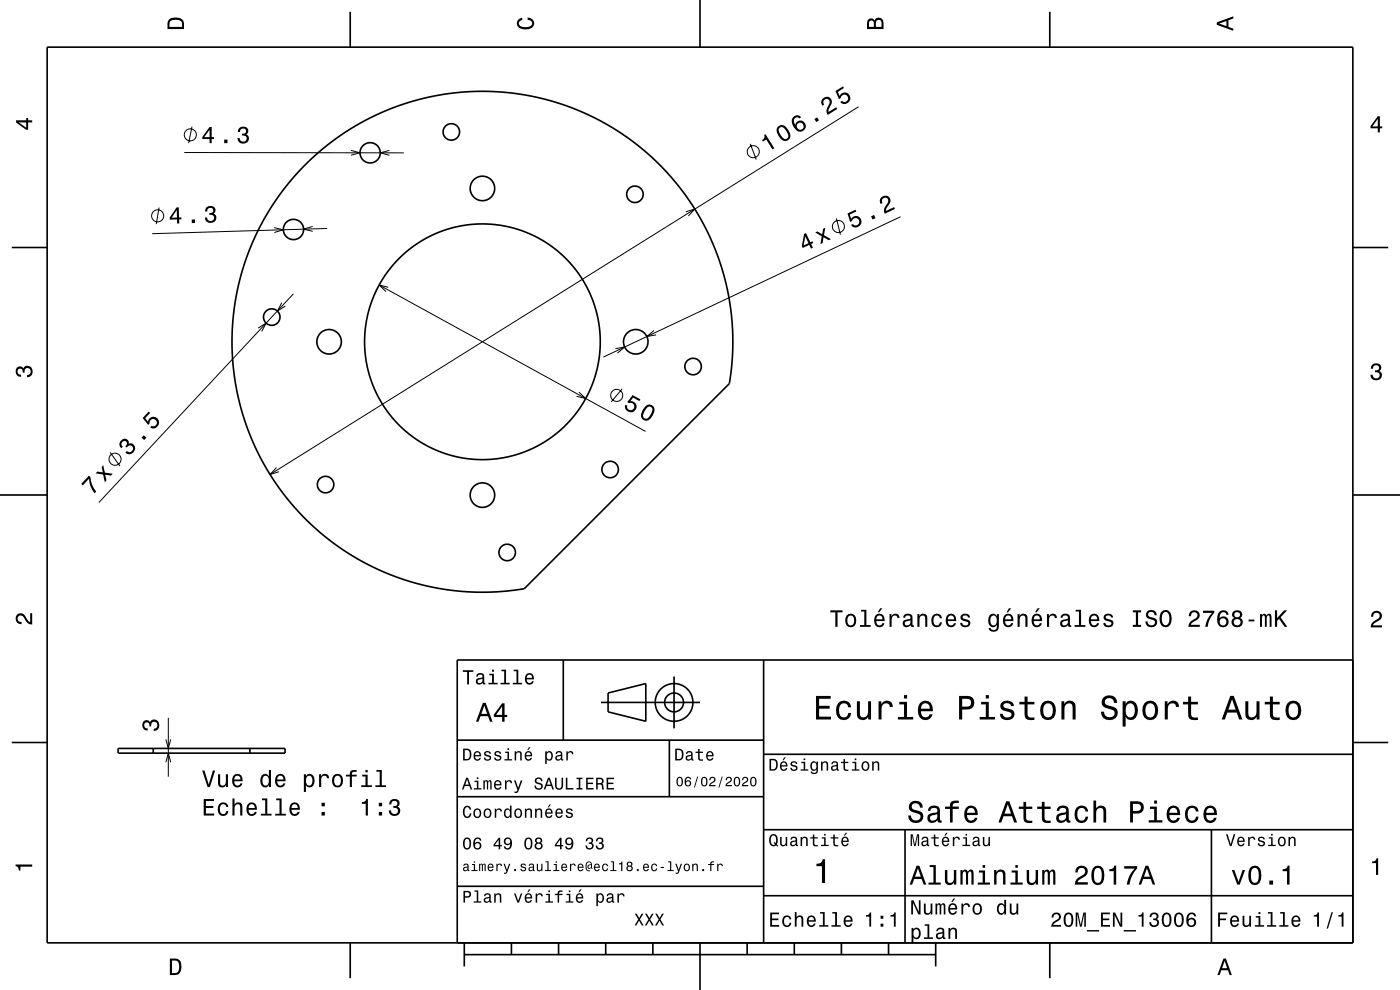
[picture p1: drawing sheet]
<svg xmlns="http://www.w3.org/2000/svg" width="297mm" height="210mm" viewBox="0 0 297 210" stroke-linecap="round" stroke-linejoin="round" font-family="sans-serif">
<g fill="none" stroke="#000" stroke-width=".35">
<path d="M10 10h277v190h-277zM74.3 2.5v7.5M148.5 0v10M222.7 2.5v7.5M64.8 34.9l4.5-4 5.4-3.7 5.5-3 5.3-2.1 6.3-1.7 5.9-.8 6.3-.2 6.2 .6 6.1 1.2 5.9 2 3 1.3 3.1 1.6 5.1 3.3 4.6 3.7 4.4 4.5 3.8 4.9 3.3 5.6 1.9 4.1 1.3 3.5 1.3 4.6 .8 3.9 .5 4.2 .2 4.5-.3 4.5-.5 4-43.5 43.5-4.1 .5-4.3 .2-4.7-.1-3.8-.5-4.4-.8-3.8-1.1-4-1.5-3.6-1.6-3.8-2.1-3.5-2.4-3-2.3-3.3-3-2.9-3.1-2.8-3.5-2.2-3.4-2-3.7-1.8-3.8-1.5-4-1-3.9-.9-4.4-.4-4-.2-4.2 .2-4.5 .5-4 1-4.4 1-3.6 1.4-3.7 2-4.1 1.8-3.3 2.4-3.5 2.6-3.3zM2.5 52.5h7.5M287 52.5h7.5M0 105h10M287 105h10M119.5 140v17M162 140v60M287 140h-190v60"/>
<path d="M2.5 157.5h7.5M25.1 158.8h35.4v1h-35.4zM32.5 158.8v1M53 158.8v1M97 157h65M127.5 149h21M129 147l8-2v8l-8-2zM142 157v12M143 143.5v11M287 157.5h7.5M97 169h65M162 176h125"/>
<path d="M162 160h125M192 176v24M257 176v24M97 188h65M162 190h125M74.3 200v7.5M98.5 202.5h100M98.5 200v5M108.5 200v2.5M118.5 200v2.5M128.5 200v2.5M138.5 200v2.5"/>
<path d="M148.5 200v10M158.5 200v2.5M168.5 200v2.5M178.5 200v2.5M188.5 200v2.5M198.5 200v5M222.7 200v7.5"/>
<circle cx="78.5" cy="32.4" r="2.15"/>
<circle cx="95.7" cy="28" r="1.75"/>
<circle cx="102.3" cy="40" r="2.6"/>
<circle cx="62.3" cy="48.7" r="2.15"/>
<circle cx="134.7" cy="41.2" r="1.75"/>
<circle cx="57.6" cy="67.3" r="1.75"/>
<circle cx="69.8" cy="72.5" r="2.6"/>
<circle cx="102.3" cy="72.5" r="25"/>
<circle cx="134.9" cy="72.5" r="2.6"/>
<circle cx="147" cy="77.8" r="1.75"/>
<circle cx="129.4" cy="99.6" r="1.75"/>
<circle cx="69.1" cy="102.8" r="1.75"/>
<circle cx="102.3" cy="105" r="2.6"/>
<circle cx="107.6" cy="117.2" r="1.75"/>
<circle cx="143" cy="149" r="2"/>
<circle cx="143" cy="149" r="4"/>
</g>
<g fill="#000">
<path d="M36 4a2.18 2.18 0 0 0-.5 2.2h3.5v-1.2a1.43 1.43 0 0 0-1.7-1.3zM36.3 4.4a2.15 2.15 0 0 1 2.2 .3l.1 1h-2.6v-1z" fill-rule="evenodd"/>
<path d="M109.9 4.2l.9-.4v.4a.7 .7 0 0 0-.7 .5 .7 .7 0 0 0 .3 .8 1.7 1.7 0 0 0 2.5-.5 .9 .9 0 0 0-1-.8v-.5a1.24 1.24 0 0 1 1.4 1.1 1.24 1.24 0 0 1-1 1.4 2.22 2.22 0 0 1-2.5-.7l-.2-.5z" fill-rule="evenodd"/>
<path d="M184.2 4.2l-.3 .7v1.3h3.5v-1.3a.98 .98 0 0 0-.7-1.1 .98 .98 0 0 0-1.2 .6 .84 .84 0 0 0-1.3-.2zM184.5 4.5a.54 .54 0 0 1 .6-.1 .54 .54 0 0 1 .3 .6v.7h-1zM185.9 4.4a.62 .62 0 0 1 .8-.1 .62 .62 0 0 1 .3 .6v.8h-1.2z" fill-rule="evenodd"/>
<path d="M258.1 4.7v.6l3.5 1.2v-.4l-1-.4v-1.4l1-.4v-.4zM258.6 5l1.6-.5v1z" fill-rule="evenodd"/>
<path d="M3.4 25.5v.5l2.1 1.5h.5v-1.5h.8v-.5h-.8v-.5h-.4v.5zM4 26h1.6v1.1z" fill-rule="evenodd"/>
<path d="M44.4 26.9l-1.5 2.1v.5h1.6l-.1 .9h.5v-.9h.5v-.4h-.5v-2.2zM44.5 27.5v1.6h-1.2zM47.6 29.6v.8h.7v-.8zM50.8 27.1l-.3 .9h.4a.62 .62 0 0 1 .3-.8 .62 .62 0 0 1 .8 .3 .62 .62 0 0 1-.2 .8l-.5 .1v.3a.72 .72 0 0 1 1 .5 .72 .72 0 0 1-.5 .9 .72 .72 0 0 1-.9-.5l-.1-.3h-.4a1.18 1.18 0 0 0 1.5 1.2 1.18 1.18 0 0 0 .6-1.9l-.3-.1a.9 .9 0 0 0 .4-1.1 .9 .9 0 0 0-1-.6z" fill-rule="evenodd"/>
<path d="M162.1 28.6a.77 .77 0 0 1-.4 1.1l.2 .3 .7-.4 1.3 2.1 .4-.2-1.9-3zM164.9 27.1a2.43 2.43 0 0 0 1.8 2.8 1.14 1.14 0 0 0 .9-1.6 2.31 2.31 0 0 0-1.8-1.8l-.5 .2zM165.5 27l.3-.1a2.38 2.38 0 0 1 1.4 2.3l-.6 .3a2.38 2.38 0 0 1-1.4-2.2zM168.3 24.8a2.12 2.12 0 0 0 1.6 3.2 1.16 1.16 0 0 0 1.1-1.1 1.16 1.16 0 0 0-1-1.3 1.16 1.16 0 0 0-1.3 .9 1.03 1.03 0 0 1 0-1.5 .58 .58 0 0 1 .9 .1l.4-.2a1.04 1.04 0 0 0-1.7-.1zM169 26.8a.75 .75 0 0 1 1.5 0 .75 .75 0 0 1-1.5 0zM172.8 25.3l.4 .6 .6-.4-.4-.6zM174.4 21.1a1.15 1.15 0 0 0 .1 1.3l.3-.2a.7 .7 0 0 1 0-1 .7 .7 0 0 1 1 0 .7 .7 0 0 1 .1 1 1.8 1.8 0 0 0-.3 2.2l2-1.3-.2-.4-1.6 1a2.22 2.22 0 0 1 .6-1.7 1.11 1.11 0 0 0-.6-1.4 1.11 1.11 0 0 0-1.4 .5zM177.2 19.3l.8 1.7 .3-.2a.79 .79 0 0 1 .9-.8 .79 .79 0 0 1 .7 1 .79 .79 0 0 1-1.1 .6l-.2-.2-.4 .2a1.21 1.21 0 0 0 1.9 .1 1.21 1.21 0 0 0-.2-1.8 1.21 1.21 0 0 0-1.8 .5l-.4-.9 1.3-.8-.2-.4z" fill-rule="evenodd"/>
<path d="M292.3 24.7l-1.6 2.1v.4h1.6v.9h.4v-.9h.5v-.4h-.5v-2.1zM292.3 25.2v1.6h-1.1z" fill-rule="evenodd"/>
<path d="M37.5 44l-1.5 2.2v.4l1.5-.1 .1 .9h.4v-.9h.5v-.4h-.5l-.1-2.1zM37.5 44.6v1.5l-1.1 .1zM40.7 46.6v.7h.7v-.8zM43.8 44l-.3 .9h.5a.62 .62 0 0 1 .3-.8 .62 .62 0 0 1 .8 .2 .62 .62 0 0 1-.2 .8l-.5 .1v.4a.72 .72 0 0 1 1 .4 .72 .72 0 0 1-.5 .9 .72 .72 0 0 1-.9-.4l-.1-.4h-.4a1.18 1.18 0 0 0 1.5 1.2 1.18 1.18 0 0 0 .6-1.9l-.3-.1a.91 .91 0 0 0 .3-1.1 .91 .91 0 0 0-1-.5z" fill-rule="evenodd"/>
<path d="M170.6 49.6l-.5 2.6 .2 .4 1.4-.6 .3 .7 .5-.2-.4-.7 .4-.3-.1-.3-.5 .2-.9-2zM170.8 50.2l.7 1.4-1 .5zM172.9 49.3l1.4 .8-.3 1.7 .5-.2 .2-1.3 1.1 .7 .5-.3-1.5-.8 .3-1.6-.5 .2-.2 1.2-1-.6z" fill-rule="evenodd"/>
<path d="M179.8 45.3l.5 1.8 .4-.2a.8 .8 0 0 1 1-.7 .8 .8 0 0 1 .5 1.1 .8 .8 0 0 1-1.2 .2l-.5 .2a1.21 1.21 0 0 0 1.8 .3 1.21 1.21 0 0 0 .1-1.8 1.21 1.21 0 0 0-1.8 .2l-.3-.9 1.4-.6-.2-.4zM184.8 45.9l.3 .7 .6-.3-.3-.7zM186.9 41.9a1.15 1.15 0 0 0-.1 1.4l.4-.2a.7 .7 0 0 1 .1-1 .7 .7 0 0 1 1 .1 .7 .7 0 0 1-.1 1 1.81 1.81 0 0 0-.5 2.1l2.2-1-.2-.4-1.7 .8a2.21 2.21 0 0 1 .8-1.6 1.11 1.11 0 0 0-.4-1.5 1.11 1.11 0 0 0-1.5 .3z" fill-rule="evenodd"/>
<path d="M291.1 77.4a1.08 1.08 0 0 1 1.4-.2 1.08 1.08 0 0 1 .4 1.2l-.3 .3a1.06 1.06 0 0 1 .5 1.3 1.06 1.06 0 0 1-1.2 .7 1.1 1.1 0 0 1-1.2-1.2h.5a.71 .71 0 0 0 1 .8 .71 .71 0 0 0 .1-1.3h-.6v-.4a.61 .61 0 0 0 .8-.3 .61 .61 0 0 0-.2-.8 .61 .61 0 0 0-.9 .2l-.1 .5h-.5z" fill-rule="evenodd"/>
<path d="M3.6 78a.86 .86 0 0 1 1.4 .2 1.06 1.06 0 0 1 1.2-.6 1.06 1.06 0 0 1 .7 1.2 1.1 1.1 0 0 1-1.2 1.2v-.4a.71 .71 0 0 0 .8-1 .71 .71 0 0 0-1.3-.1v.6h-.4a.61 .61 0 0 0-.3-.8 .61 .61 0 0 0-.8 .2 .61 .61 0 0 0 .2 .8l.6 .2v.4a1.15 1.15 0 0 1-1.2-.6 1.15 1.15 0 0 1 .3-1.3z" fill-rule="evenodd"/>
<path d="M25.6 93.5a1.05 1.05 0 0 0 .1 1.6l.3-.3a.62 .62 0 0 1-.3-.8 .62 .62 0 0 1 .7-.4 .62 .62 0 0 1 .5 .7l-.3 .4 .3 .2a.72 .72 0 0 1 .9-.3 .72 .72 0 0 1 .4 .9 .72 .72 0 0 1-1 .4l-.3-.2-.3 .3a1.18 1.18 0 0 0 1.9-.3 1.18 1.18 0 0 0-.9-1.7l-.3 .1a.9 .9 0 0 0-.6-1 .9 .9 0 0 0-1.1 .4zM30.5 92.3l-.5 .5 .6 .6 .5-.6zM31.5 87.3l-1.2 1.4 1.1 1.4 .3-.3a.79 .79 0 0 1 .7-.9 .79 .79 0 0 1 .9 .7 .79 .79 0 0 1-.9 .8l-.2-.1-.4 .4a1.21 1.21 0 0 0 1.8-.4 1.21 1.21 0 0 0-.6-1.7 1.21 1.21 0 0 0-1.6 .9l-.6-.8 1-1.1z" fill-rule="evenodd"/>
<path d="M134.2 83.8l-1.1 1.5 .3 .2a.8 .8 0 0 1 1.2 .4 .8 .8 0 0 1-.7 1.1 .8 .8 0 0 1-.8-.9l-.4-.3a1.21 1.21 0 0 0 .8 1.7 1.21 1.21 0 0 0 1.5-1.1 1.21 1.21 0 0 0-1.3-1.3l.6-.8 1.3 .8 .2-.4zM136.8 86.3a2.28 2.28 0 0 0-.7 2.5 1.14 1.14 0 0 0 1.9 0 2.31 2.31 0 0 0 .7-2.5 1.14 1.14 0 0 0-1.9 0zM137.4 86.3a.63 .63 0 0 1 .7 0 .63 .63 0 0 1 .3 .6 2.73 2.73 0 0 1-1.3 1.9l-.6-.3a2.28 2.28 0 0 1 .9-2.2z" fill-rule="evenodd"/>
<path d="M18.9 100.9l-1.7 1.8 .4 .3 1.3-1.4a5.2 5.2 0 0 0 1.2 3l.3-.3a5.3 5.3 0 0 1-1.2-3.1zM21.9 98.7l-.3 .4 .2 1.1-1.1-.2-.4 .4 1.6 .3 .3 1.6 .4-.4-.3-1.2 1.3 .2 .3-.4-1.7-.3z" fill-rule="evenodd"/>
<path d="M3.6 130.4a1.22 1.22 0 0 1 2 .7l.4 .6 .4 .3v-1.9h.4v2.4a1.8 1.8 0 0 1-1.7-1.4 .71 .71 0 0 0-.9-.5 .71 .71 0 0 0-.5 .8 .71 .71 0 0 0 .9 .5v.5a1.18 1.18 0 0 1-1.2-.7 1.18 1.18 0 0 1 .2-1.3z" fill-rule="evenodd"/>
<path d="M176.1 129.5v.4h1.1v3.1h.5v-3.1h1v-.4zM179.6 130.5a1.53 1.53 0 0 0 .9 2.6 1.48 1.48 0 0 0 1.2-1.5 1.48 1.48 0 0 0-1.2-1.4l-.5 .1zM179.9 130.8a.67 .67 0 0 1 .8-.2 .67 .67 0 0 1 .5 .6 1.11 1.11 0 0 1-.7 1.5 1.17 1.17 0 0 1-.6-1.9zM182.7 129.3v.4h.7v2.9h-1v.4h2.3v-.4h-.9v-3.3zM186.7 129l-.5 .9h.3l.7-.9zM185.7 130.5a1.54 1.54 0 0 0 .8 2.6 1.06 1.06 0 0 0 1.1-.9h-.4l-.2 .3-.4 .2a.75 .75 0 0 1-.7-1h1.8a1.17 1.17 0 0 0-.5-1.3 1.17 1.17 0 0 0-1.5 .1zM186.1 130.8a.66 .66 0 0 1 .8-.2 .66 .66 0 0 1 .3 .8h-1.3zM188.7 130.3v2.7h.5v-1.6a.66 .66 0 0 1 .3-.8 .66 .66 0 0 1 .8 .3l.1 .2h.4a.89 .89 0 0 0-.7-.9 .89 .89 0 0 0-1 .5v-.4zM191.9 130.4l-.3 .6h.4a.55 .55 0 0 1 .7-.5 .55 .55 0 0 1 .4 .8h-.2a1 1 0 0 0-1.1 .3 1 1 0 0 0-.3 1 .94 .94 0 0 0 1.7 0l.1 .3 .6 .1v-.4h-.3v-1.6a1.02 1.02 0 0 0-.7-.8 1.02 1.02 0 0 0-1 .2zM192 131.9l1.1-.3a.77 .77 0 0 1-.2 .9 .77 .77 0 0 1-.8 .1l-.2-.4zM194.6 130.3v2.7h.5v-1.6a.64 .64 0 0 1 .4-.8 .64 .64 0 0 1 .8 .4v2h.4v-1.8a.89 .89 0 0 0-.6-1 .89 .89 0 0 0-1.1 .5v-.4zM197.9 130.5a1.53 1.53 0 0 0 .8 2.6 1.06 1.06 0 0 0 1.1-1.1h-.4a.67 .67 0 0 1-.6 .7 .67 .67 0 0 1-.7-.6 1.12 1.12 0 0 1 .6-1.5 .6 .6 0 0 1 .7 .6h.4a1.09 1.09 0 0 0-.7-1 1.09 1.09 0 0 0-1.2 .3zM200.9 130.5a1.54 1.54 0 0 0 .8 2.6 1.06 1.06 0 0 0 1.1-.9h-.4l-.3 .3-.3 .2a.75 .75 0 0 1-.7-1h1.8a1.17 1.17 0 0 0-.5-1.3 1.17 1.17 0 0 0-1.5 .1zM201.3 130.8a.66 .66 0 0 1 .8-.2 .66 .66 0 0 1 .3 .8h-1.3zM204 130.4a.75 .75 0 0 0-.2 .8 .75 .75 0 0 0 .7 .5l.9 .4a.63 .63 0 0 1-.6 .6 .63 .63 0 0 1-.7-.6h-.4a1.07 1.07 0 0 0 1.2 1 1.07 1.07 0 0 0 .9-1.2l-.4-.4-1.1-.3a.53 .53 0 0 1 .4-.7 .53 .53 0 0 1 .6 .5h.5a1.03 1.03 0 0 0-.7-.9 1.03 1.03 0 0 0-1.1 .3zM209.9 130.5a1.57 1.57 0 0 0 .8 2.6l.4-.2 .4-.3a.73 .73 0 0 1-.3 1 .73 .73 0 0 1-1-.4h-.5a1.1 1.1 0 0 0 1.3 .9 1.1 1.1 0 0 0 .9-1.3v-2.5h-.4v.4l-.4-.4a.89 .89 0 0 0-1.2 .2zM210.3 130.8a.63 .63 0 0 1 .7-.2 .63 .63 0 0 1 .4 .6 1.1 1.1 0 0 1-.6 1.5 1.19 1.19 0 0 1-.5-1.9zM214 129l-.5 .9h.3l.7-.9zM213.1 130.5a1.54 1.54 0 0 0 .8 2.6 1.05 1.05 0 0 0 1.1-.9h-.5l-.2 .3-.4 .2a.75 .75 0 0 1-.7-1h1.8a1.16 1.16 0 0 0-.5-1.3 1.16 1.16 0 0 0-1.4 .1zM213.4 130.8a.66 .66 0 0 1 .8-.2 .66 .66 0 0 1 .3 .8h-1.3zM215.9 130.3v2.7h.4v-1.6a.64 .64 0 0 1 .4-.8 .64 .64 0 0 1 .8 .4v2h.5v-1.8a.89 .89 0 0 0-.6-1 .89 .89 0 0 0-1.1 .5v-.4zM220.1 129l-.5 .9h.3l.7-.9zM219.1 130.5a1.54 1.54 0 0 0 .8 2.6 1.06 1.06 0 0 0 1.1-.9h-.4l-.2 .3-.4 .2a.76 .76 0 0 1-.7-1h1.8a1.16 1.16 0 0 0-.5-1.3 1.16 1.16 0 0 0-1.5 .1zM219.5 130.8a.66 .66 0 0 1 .8-.2 .66 .66 0 0 1 .3 .8h-1.3zM222.1 130.3v2.7h.5v-1.6a.66 .66 0 0 1 .3-.8 .66 .66 0 0 1 .8 .3l.1 .2h.4a.89 .89 0 0 0-.7-.9 .89 .89 0 0 0-1 .5v-.4zM225.3 130.4l-.3 .6h.4a.55 .55 0 0 1 .7-.5 .55 .55 0 0 1 .4 .8h-.2a1.14 1.14 0 0 0-1.4 1 .73 .73 0 0 0 .8 .8l.5-.2 .4-.3 .1 .3 .6 .1v-.4h-.3v-1.6a1.02 1.02 0 0 0-.7-.8 1.02 1.02 0 0 0-1 .2zM225.4 131.9l1.1-.3a.77 .77 0 0 1-.2 .9 .77 .77 0 0 1-.9 .1zM228.2 129.3v.4h.7v2.9h-.9v.4h2.2v-.4h-.9v-3.3zM231.3 130.5a1.54 1.54 0 0 0 .8 2.6 1.06 1.06 0 0 0 1.1-.9h-.5l-.2 .3-.4 .2a.75 .75 0 0 1-.7-1h1.8a1.17 1.17 0 0 0-.5-1.3 1.17 1.17 0 0 0-1.4 .1zM231.6 130.8a.66 .66 0 0 1 .8-.2 .66 .66 0 0 1 .4 .8h-1.4zM234.4 130.4a.75 .75 0 0 0-.2 .8 .75 .75 0 0 0 .7 .5l.9 .4a.63 .63 0 0 1-.7 .6 .63 .63 0 0 1-.6-.6h-.4a1.07 1.07 0 0 0 1.2 1 1.07 1.07 0 0 0 .9-1.2l-.4-.4-1.1-.3a.54 .54 0 0 1 .4-.7 .54 .54 0 0 1 .6 .5h.4a1.03 1.03 0 0 0-.7-.9 1.03 1.03 0 0 0-1 .3zM240.3 129.5v.4h.7v2.6h-.7v.5h1.8v-.5h-.7v-2.6h.7v-.4zM243.4 129.7a.97 .97 0 0 0-.3 1 .97 .97 0 0 0 1 .7 .77 .77 0 0 1 .9 .9 .84 .84 0 0 1-1 .3 .84 .84 0 0 1-.6-.8h-.4a1.21 1.21 0 0 0 1.5 1.3 1.21 1.21 0 0 0 .7-1.8l-.8-.3a.72 .72 0 0 1-.8-.7 .7 .7 0 0 1 .7-.5 .7 .7 0 0 1 .6 .7h.5a1.17 1.17 0 0 0-.7-1.1 1.17 1.17 0 0 0-1.3 .3zM246.3 129.9a2.52 2.52 0 0 0 .4 3 1.21 1.21 0 0 0 1.8-.9 1.93 1.93 0 0 0-.9-2.6l-.9 .1zM246.9 129.9l.4-.1a1.7 1.7 0 0 1 .3 2.7l-.3 .1a1.13 1.13 0 0 1-.8-1.4v-.6zM252.5 129.8l-.3 .9h.5a.7 .7 0 0 1 .5-.8 .7 .7 0 0 1 .8 .5 .7 .7 0 0 1-.5 .8 1.8 1.8 0 0 0-1.4 1.8h2.4v-.5h-1.9a2.2 2.2 0 0 1 1.5-1.1 1.13 1.13 0 0 0 .1-1.7 1.13 1.13 0 0 0-1.7 .1zM255.2 129.5v.5h1.9a5.2 5.2 0 0 0-1.4 3h.5a5.3 5.3 0 0 1 1.4-3v-.5zM258.7 129.7a2.41 2.41 0 0 0 .2 3.3 1.16 1.16 0 0 0 1.5-.4 1.16 1.16 0 0 0-.1-1.5 1.16 1.16 0 0 0-1.6 0 1.02 1.02 0 0 1 .8-1.2 .58 .58 0 0 1 .7 .5h.4a1.12 1.12 0 0 0-.7-.9 1.12 1.12 0 0 0-1.2 .2zM258.7 131.9a.75 .75 0 0 1 1.5 0 .75 .75 0 0 1-1.5 0zM261.7 129.7a.83 .83 0 0 0 .1 1.4 1.11 1.11 0 0 0-.4 1.5 1.11 1.11 0 0 0 1.6 .4 1.03 1.03 0 0 0 .7-.9 1.03 1.03 0 0 0-.6-1 .88 .88 0 0 0 .4-1.1 .88 .88 0 0 0-1-.6zM261.7 132a.75 .75 0 0 1 1.5 0 .75 .75 0 0 1-1.5 0zM261.8 130.4a.6 .6 0 0 1 1.2 0 .6 .6 0 0 1-1.2 0zM264.9 131.4v.4h1.2v-.4zM267.3 130.3v2.7h.4v-1.8l.2-.6h.3l.1 .2v2.2h.4v-2.1l.4-.4 .2 .2v.4v1.9h.5v-1.9a.69 .69 0 0 0-.6-.9l-.5 .4-.2-.3-.3-.1-.5 .3v-.2zM270.5 129.5v3.5h.4v-1.3l.4-.4 1.2 1.7h.6l-1.4-2.1 1.3-1.4h-.6l-1.5 1.6v-1.6z" fill-rule="evenodd"/>
<path d="M291.2 129.9a1.18 1.18 0 0 1 1.9 .3 1.18 1.18 0 0 1-1 1.7l-.5 .3-.3 .5h1.9v.4h-2.4a1.8 1.8 0 0 1 1.4-1.8 .71 .71 0 0 0 .5-.8 .71 .71 0 0 0-.9-.5 .71 .71 0 0 0-.5 .8h-.4z" fill-rule="evenodd"/>
<path d="M30.4 153a.86 .86 0 0 1 1.4 .2 1.06 1.06 0 0 1 1.3-.5 1.06 1.06 0 0 1 .7 1.2 1.1 1.1 0 0 1-1.2 1.2v-.5a.71 .71 0 0 0 .8-1 .71 .71 0 0 0-1.3-.1v.6h-.4a.61 .61 0 0 0-.3-.8 .61 .61 0 0 0-.8 .2 .61 .61 0 0 0 .2 .9l.5 .1v.5a1.15 1.15 0 0 1-1.1-.7 1.15 1.15 0 0 1 .2-1.3z" fill-rule="evenodd"/>
<path d="M98.2 158.8v2.5h.9a1.37 1.37 0 0 0 .7-2.2 1.56 1.56 0 0 0-1.6-.3zM98.6 159.1a.98 .98 0 0 1 1.1 .7 .98 .98 0 0 1-.6 1.2h-.5zM100.7 159.6a1.04 1.04 0 0 0-.2 1.2 1.04 1.04 0 0 0 1 .5l.5-.5h-.3l-.4 .3a.54 .54 0 0 1-.5-.7h1.3a.83 .83 0 0 0-.4-.9 .83 .83 0 0 0-1 .1zM100.9 159.7l.2-.1a.47 .47 0 0 1 .5 .1 .47 .47 0 0 1 .1 .5h-.9zM102.9 159.5l-.2 .1a.69 .69 0 0 0 .9 .9l.2 .1a.43 .43 0 0 1-.4 .5 .43 .43 0 0 1-.4-.4h-.3a.74 .74 0 0 0 .9 .7 .74 .74 0 0 0 .5-1l-1-.4a.38 .38 0 0 1 .3-.5 .38 .38 0 0 1 .4 .4h.3a.78 .78 0 0 0-1.2-.4zM105.1 159.5l-.2 .1a.69 .69 0 0 0 .9 .9l.2 .1a.43 .43 0 0 1-.4 .5 .43 .43 0 0 1-.5-.4h-.3a.74 .74 0 0 0 .9 .7 .74 .74 0 0 0 .5-1l-.9-.4a.38 .38 0 0 1 .3-.5 .38 .38 0 0 1 .4 .4h.3a.77 .77 0 0 0-1.2-.4zM107.2 159.4v.3h.5v1.3h-.7v.3h1.6v-.3h-.6v-1.6zM107.7 158.7v.4h.3v-.4zM109.2 159.4v1.9h.3v-1.1a.45 .45 0 0 1 .4-.6 .45 .45 0 0 1 .5 .5v1.2h.3v-1.3a.63 .63 0 0 0-.5-.7 .63 .63 0 0 0-.7 .4v-.3zM112.2 158.5l-.4 .6h.3l.5-.6zM111.5 159.6a1.04 1.04 0 0 0-.2 1.2 1.04 1.04 0 0 0 1.1 .5l.5-.5h-.3l-.5 .3a.54 .54 0 0 1-.5-.7h1.3a.83 .83 0 0 0-.4-.9 .83 .83 0 0 0-1 .1zM111.8 159.7l.1-.1a.48 .48 0 0 1 .5 .1 .48 .48 0 0 1 .2 .5h-1zM115.7 159.4v2.7h.3v-1.1a.66 .66 0 0 0 .7 .4 .66 .66 0 0 0 .5-.6 .91 .91 0 0 0 0-1.1 .91 .91 0 0 0-1-.3l-.2 .3v-.3zM116.1 159.8a.45 .45 0 0 1 .5-.2 .45 .45 0 0 1 .3 .4 .65 .65 0 0 1 .1 .8 .65 .65 0 0 1-.7 .2 .98 .98 0 0 1-.2-1.2zM118.1 159.5l-.2 .4h.3a.39 .39 0 0 1 .4-.3 .39 .39 0 0 1 .3 .5h-.1a.65 .65 0 0 0-1 .4 .65 .65 0 0 0 .6 .9l.6-.3 .1 .2h.4v-.2l-.2-.1v-1.1a.72 .72 0 0 0-.5-.6 .72 .72 0 0 0-.7 .2zM118.2 160.6l.8-.3a.55 .55 0 0 1-.2 .7 .55 .55 0 0 1-.6 0zM120.1 159.4v1.9h.4v-1.1a.47 .47 0 0 1 .2-.6 .47 .47 0 0 1 .6 .2v.2h.4a.64 .64 0 0 0-.5-.7 .64 .64 0 0 0-.8 .4v-.3z" fill-rule="evenodd"/>
<path d="M98.2 142.2v.3h.9v2.7h.4v-2.7h.9v-.3zM101.3 143l-.3 .5h.4a.47 .47 0 0 1 .5-.4 .47 .47 0 0 1 .4 .6l-.2 .1a.84 .84 0 0 0-1 .2 .84 .84 0 0 0 0 1.1 .9 .9 0 0 0 1.3-.2l.1 .2 .5 .1v-.3l-.3-.1v-1.3a.87 .87 0 0 0-.6-.7 .87 .87 0 0 0-.8 .2zM101.4 144.3l.9-.3a.66 .66 0 0 1-.1 .7 .66 .66 0 0 1-.8 .1zM103.8 142.9v.3h.6v1.6h-.8v.4h2v-.4h-.8v-1.9zM104.4 142.1v.4h.4v-.4zM106.4 142.1v.3h.6v2.4h-.8v.4h1.9v-.4h-.7v-2.7zM109 142.1v.3h.6v2.4h-.8v.4h1.9v-.4h-.7v-2.7zM111.6 143.1a1.32 1.32 0 0 0 .7 2.1 .9 .9 0 0 0 .9-.7h-.3l-.2 .3-.4 .1a.65 .65 0 0 1-.6-.8h1.6a1 1 0 0 0-.4-1.2 1 1 0 0 0-1.3 .2zM111.9 143.3a.57 .57 0 0 1 .7-.1 .57 .57 0 0 1 .3 .6h-1.2z" fill-rule="evenodd"/>
<path d="M102.4 149.1l-1.4 4h.5l.4-1.2h1.6l.4 1.2h.6l-1.5-4zM102.7 149.7l.7 1.7h-1.3zM106.5 149.2l-1.7 2.4v.5h1.7v1h.5v-1h.6v-.5h-.6v-2.4zM106.5 149.9v1.7h-1.3z" fill-rule="evenodd"/>
<path d="M143.2 158.8v2.5h.9a1.37 1.37 0 0 0 .7-2.2 1.56 1.56 0 0 0-1.6-.3zM143.6 159.1a.98 .98 0 0 1 1.1 .7 .98 .98 0 0 1-.6 1.2h-.5zM145.7 159.5l-.2 .4h.3a.39 .39 0 0 1 .5-.3 .39 .39 0 0 1 .3 .5h-.2a.65 .65 0 0 0-.9 .4 .65 .65 0 0 0 .5 .9l.7-.3v.2h.4v-.2l-.1-.1-.1-1.1a.73 .73 0 0 0-.4-.6 .73 .73 0 0 0-.8 .2zM145.8 160.6l.8-.3a.55 .55 0 0 1-.1 .7 .55 .55 0 0 1-.7 0zM148.1 158.9v.5h-.5v.3h.5v1.3a.75 .75 0 0 0 1 .4v-.3a.48 .48 0 0 1-.7-.3v-1.1h.7v-.3h-.7v-.5zM150 159.6a1.04 1.04 0 0 0-.2 1.2 1.04 1.04 0 0 0 1.1 .5l.5-.5h-.4l-.4 .3a.54 .54 0 0 1-.5-.7h1.3a.83 .83 0 0 0-.4-.9 .83 .83 0 0 0-1 .1zM150.3 159.7l.1-.1a.48 .48 0 0 1 .5 .1 .48 .48 0 0 1 .2 .5h-1z" fill-rule="evenodd"/>
<path d="M173.1 147.6v5h3.2v-.6h-2.5v-1.7h2.2v-.6h-2.2v-1.5h2.4v-.6zM177.8 149.2a2.59 2.59 0 0 0 .5 3.4 1.58 1.58 0 0 0 2.3-1.4h-.6a.95 .95 0 0 1-.9 1 .95 .95 0 0 1-1-.9 1.59 1.59 0 0 1 .9-2.1 .85 .85 0 0 1 .9 .8h.7a1.56 1.56 0 0 0-1.1-1.3 1.56 1.56 0 0 0-1.7 .5zM181.8 148.8v2.5a1.27 1.27 0 0 0 .9 1.4 1.27 1.27 0 0 0 1.5-.7v.6h.6v-3.8h-.6v2.2a.92 .92 0 0 1-.6 1.1 .92 .92 0 0 1-1.2-.4v-2.9zM186.4 148.8v3.8h.6v-2.2a.95 .95 0 0 1 .5-1.1 .95 .95 0 0 1 1.2 .3l.1 .4h.6a1.28 1.28 0 0 0-1-1.4 1.28 1.28 0 0 0-1.4 .8v-.6zM190.8 148.9v.5h1v2.7h-1.3v.5h3.2v-.5h-1.3v-3.2zM191.8 147.4v.8h.6v-.8zM195.1 149.2a2.62 2.62 0 0 0 .5 3.4 1.57 1.57 0 0 0 2.2-1.1h-.6l-.3 .5-.5 .2a1.08 1.08 0 0 1-1-1.3h2.5a1.66 1.66 0 0 0-.7-2 1.66 1.66 0 0 0-2.1 .3zM195.6 149.5a.94 .94 0 0 1 1.2-.2 .94 .94 0 0 1 .5 1h-1.9zM203.5 147.6v5h.6v-2.1h.8a1.47 1.47 0 0 0 1.8-1.2 1.47 1.47 0 0 0-1.5-1.7zM204.1 148.2a1.6 1.6 0 0 1 1.8 .5 .86 .86 0 0 1 0 .9 .86 .86 0 0 1-.9 .3h-.9zM208.1 148.9v.5h1v2.7h-1.3v.5h3.3v-.5h-1.3v-3.2zM209.1 147.4v.8h.7v-.8zM212.6 148.9a1.08 1.08 0 0 0-.3 1.2 1.08 1.08 0 0 0 1 .7l1.1 .4a.57 .57 0 0 1 .2 .6 .57 .57 0 0 1-.5 .4 .96 .96 0 0 1-1.4-.8h-.6a1.6 1.6 0 0 0 1.3 1.4 1.6 1.6 0 0 0 1.7-.8 1.13 1.13 0 0 0-1-1.6l-1.1-.3-.2-.4a.87 .87 0 0 1 .9-.5 .87 .87 0 0 1 .8 .6h.6a1.41 1.41 0 0 0-2.1-1.1zM217.4 147.8v1.1h-1.1v.5h1.1v2.6l.2 .4 .4 .3h1.4v-.5a.97 .97 0 0 1-1.4-.5v-2.3h1.4v-.5h-1.4v-1.1zM221.1 149.2a2.56 2.56 0 0 0 .5 3.4 1.72 1.72 0 0 0 1.8-.2 1.72 1.72 0 0 0 .6-1.7 1.7 1.7 0 0 0-.9-1.9 1.7 1.7 0 0 0-2 .4zM221.6 149.6a.96 .96 0 0 1 1-.4 .96 .96 0 0 1 .7 .8 1.59 1.59 0 0 1-1 2.2 1.19 1.19 0 0 1-1-1.5zM225.2 148.8v3.8h.6v-2.2a.97 .97 0 0 1 .5-1.1 .97 .97 0 0 1 1.1 .2l.1 .7v2.4h.7v-2.5a1.27 1.27 0 0 0-.9-1.4 1.27 1.27 0 0 0-1.5 .6v-.5zM234.1 147.9a1.38 1.38 0 0 0-.3 1.5 1.38 1.38 0 0 0 1.3 .9 1.25 1.25 0 0 1 1.4 .9 1.15 1.15 0 0 1-1.3 .9 1.15 1.15 0 0 1-1-1.1h-.7a1.8 1.8 0 0 0 1.7 1.8 1.8 1.8 0 0 0 1.9-1.6 1.46 1.46 0 0 0-1.5-1.4l-.6-.2a.83 .83 0 0 1-.5-1.1 .83 .83 0 0 1 1.2-.3l.5 .5 .1 .4h.7a1.67 1.67 0 0 0-1-1.6 1.67 1.67 0 0 0-1.9 .4zM238.2 148.8v5.3h.6v-2.1a1.32 1.32 0 0 0 1.4 .7 1.32 1.32 0 0 0 1.1-1.1 2.43 2.43 0 0 0-.8-2.8 1.21 1.21 0 0 0-1.7 .5v-.5zM239.1 149.6a.9 .9 0 0 1 .9-.4 .9 .9 0 0 1 .7 .8 1.61 1.61 0 0 1-.9 2.2 1.18 1.18 0 0 1-1-1.5zM242.8 149.2a2.56 2.56 0 0 0 .5 3.4 1.72 1.72 0 0 0 1.8-.2 1.72 1.72 0 0 0 .6-1.7 1.7 1.7 0 0 0-.9-1.9 1.7 1.7 0 0 0-2 .4zM243.3 149.6a.96 .96 0 0 1 1-.4 .96 .96 0 0 1 .7 .8 1.59 1.59 0 0 1-1 2.2 1.19 1.19 0 0 1-1-1.5zM247.1 148.8v3.8h.6v-2.2a.95 .95 0 0 1 .5-1.1 .95 .95 0 0 1 1.2 .3l.1 .4h.6a1.28 1.28 0 0 0-1-1.4 1.28 1.28 0 0 0-1.4 .8v-.6zM252 147.8v1.1h-1v.5h1l.1 2.6 .2 .4 .4 .3h1.4v-.5a.97 .97 0 0 1-1.4-.5v-2.3h1.4v-.5h-1.4v-1.1zM261 147.6l-1.8 5h.6l.6-1.4h2l.5 1.4h.7l-1.9-5zM261.4 148.3l.7 2.2h-1.5zM264.2 148.8v2.5a1.27 1.27 0 0 0 .9 1.4 1.27 1.27 0 0 0 1.5-.7v.6h.6v-3.8h-.6v2.2a.92 .92 0 0 1-.6 1.1 .92 .92 0 0 1-1.1-.4l-.1-2.9zM269.4 147.8v1.1h-1.1v.5h1.1v2.6l.2 .4 .4 .3 .7 .1 .8-.1v-.5a.97 .97 0 0 1-1.4-.5l-.1-2.3h1.5v-.5h-1.5v-1.1zM273.1 149.2a2.56 2.56 0 0 0 .6 3.4 1.72 1.72 0 0 0 1.8-.2 1.72 1.72 0 0 0 .6-1.7 1.7 1.7 0 0 0-.9-1.9 1.7 1.7 0 0 0-2.1 .4zM273.6 149.6a.96 .96 0 0 1 1-.4 .96 .96 0 0 1 .7 .8 1.59 1.59 0 0 1-.9 2.2 1.19 1.19 0 0 1-1.1-1.5z" fill-rule="evenodd"/>
<path d="M43.2 169.5v3.5h2.2v-.4h-1.7v-1.2h1.5v-.4h-1.5v-1.1h1.7v-.4zM46.5 170.6a1.52 1.52 0 0 0 .8 2.5 1.05 1.05 0 0 0 1.1-1.1h-.4a.67 .67 0 0 1-.6 .7 .67 .67 0 0 1-.7-.6 1.12 1.12 0 0 1 .6-1.5 .6 .6 0 0 1 .7 .6h.4a1.09 1.09 0 0 0-.7-1 1.09 1.09 0 0 0-1.2 .4zM49.3 169.4v3.6h.5v-1.6a.63 .63 0 0 1 .3-.7 .63 .63 0 0 1 .8 .3l.1 2h.4v-1.8a.88 .88 0 0 0-.6-1 .88 .88 0 0 0-1 .5v-1.3zM52.6 170.6a1.54 1.54 0 0 0 .8 2.5 1.06 1.06 0 0 0 1.1-.9h-.5l-.2 .4-.4 .1a.75 .75 0 0 1-.7-.9h1.8a1.17 1.17 0 0 0-.5-1.4 1.17 1.17 0 0 0-1.4 .2zM52.9 170.8a.66 .66 0 0 1 .8-.1 .66 .66 0 0 1 .3 .7h-1.3zM55.6 169.4v.3h.7v2.9h-.9v.4h2.2v-.4h-.9v-3.2zM58.6 169.4v.3h.7v2.9h-.9v.4h2.2v-.4h-.9v-3.2zM61.7 170.6a1.54 1.54 0 0 0 .8 2.5 1.06 1.06 0 0 0 1.1-.9h-.5l-.2 .4-.4 .1a.76 .76 0 0 1-.7-.9h1.8a1.17 1.17 0 0 0-.5-1.4 1.17 1.17 0 0 0-1.4 .2zM62 170.8a.66 .66 0 0 1 .8-.1 .66 .66 0 0 1 .4 .7h-1.4zM68.2 172.2v.8h.7v-.8zM68.2 170.3v.7h.7v-.7z" fill-rule="evenodd"/>
<path d="M42.9 163.4l1.1 3.5h.5l1.1-3.5h-.4l-.9 3-.9-3zM46.3 164.2v1.8a.89 .89 0 0 0 .6 1 .89 .89 0 0 0 1-.5v.4h.5v-2.7h-.5v1.6a.64 .64 0 0 1-.4 .8 .64 .64 0 0 1-.8-.3v-2.1zM49.5 164.5a1.54 1.54 0 0 0 .8 2.5 1.05 1.05 0 0 0 1.1-.8h-.4l-.2 .3-.4 .1a.75 .75 0 0 1-.7-.9h1.8a1.16 1.16 0 0 0-.5-1.3 1.16 1.16 0 0 0-1.5 .1zM49.9 164.7a.66 .66 0 0 1 .8-.1 .66 .66 0 0 1 .3 .8h-1.3zM55.5 164.5a1.57 1.57 0 0 0 .8 2.5l.4-.1 .3-.4v.4h.5v-3.6h-.5v1.4a.89 .89 0 0 0-1.5-.2zM55.9 164.8a.62 .62 0 0 1 .6-.2 .62 .62 0 0 1 .5 .5 1.11 1.11 0 0 1-.7 1.5 1.19 1.19 0 0 1-.4-1.8zM58.6 164.5a1.54 1.54 0 0 0 .8 2.5 1.06 1.06 0 0 0 1.1-.8h-.4l-.2 .3-.4 .1a.75 .75 0 0 1-.7-.9h1.8a1.16 1.16 0 0 0-.5-1.3 1.16 1.16 0 0 0-1.5 .1zM59 164.7a.66 .66 0 0 1 .8-.1 .66 .66 0 0 1 .3 .8h-1.3zM64.5 164.2v3.8h.4v-1.5a.93 .93 0 0 0 1 .5 .93 .93 0 0 0 .8-.8 1.51 1.51 0 0 0-1-2.1l-.5 .2-.3 .4v-.5zM65.1 164.8a.63 .63 0 0 1 .7-.2 .63 .63 0 0 1 .4 .5 1.13 1.13 0 0 1-.6 1.5 1.18 1.18 0 0 1-.5-1.8zM67.7 164.2v2.7h.4v-1.5a.66 .66 0 0 1 .4-.8 .66 .66 0 0 1 .8 .2l.1 .3h.4a.89 .89 0 0 0-.7-.9 .89 .89 0 0 0-1 .5v-.5zM70.7 164.5a1.53 1.53 0 0 0 .9 2.5 1.48 1.48 0 0 0 1.2-1.4 1.48 1.48 0 0 0-1.2-1.5l-.5 .1zM71.1 164.8a.67 .67 0 0 1 .7-.2 .67 .67 0 0 1 .5 .5 1.11 1.11 0 0 1-.7 1.6 1.17 1.17 0 0 1-.5-1.9zM73.4 164.3v.4h.8v2.2h.5v-2.2h1v-.4h-1v-.3l.3-.3h.7v-.3a1.04 1.04 0 0 0-1.5 .7v.2zM76.8 164.3v.4h.7v1.9h-.9v.3h2.3v-.3h-.9v-2.3zM77.5 163.3v.5h.5v-.5zM79.9 163.3v.4h.6v2.9h-.9v.3h2.3v-.3h-.9v-3.3z" fill-rule="evenodd"/>
<path d="M76.8 170.1v.4h.8v2.5h.4v-3.5h-.3a.77 .77 0 0 1-.9 .6zM80.4 172.2v.8h.7v-.8zM80.4 170.3v.7h.7v-.7zM82.9 169.8l-.3 .8h.4a.62 .62 0 0 1 .3-.7 .62 .62 0 0 1 .8 .2 .62 .62 0 0 1-.2 .8l-.5 .1v.4a.72 .72 0 0 1 1 .4 .72 .72 0 0 1-.5 .9 .72 .72 0 0 1-.9-.5l-.1-.3h-.4a1.18 1.18 0 0 0 1.5 1.2 1.18 1.18 0 0 0 .6-1.8l-.3-.2a.97 .97 0 0 0 .3-1.3 .97 .97 0 0 0-1.4-.2z" fill-rule="evenodd"/>
<path d="M98.9 165l-.9 2.5h.3l.3-.8h1l.2 .8h.4l-.9-2.5zM99.1 165.3l.4 1.1h-.8zM100.7 165.6v.3h.5v1.3h-.7v.3h1.6v-.3h-.6v-1.6zM101.2 164.9v.3h.3v-.3zM102.5 165.5v2h.3v-1.3l.2-.4h.2l.1 .2v1.5h.3v-1.5l.2-.3 .2 .4v1.4h.3v-1.4a.49 .49 0 0 0-.4-.6l-.4 .2-.3-.2-.4 .2v-.2zM105 165.7a1.04 1.04 0 0 0-.2 1.2 1.04 1.04 0 0 0 1.1 .6l.5-.6h-.4l-.4 .4a.54 .54 0 0 1-.5-.7h1.3a.83 .83 0 0 0-.4-1 .83 .83 0 0 0-1 .1zM105.3 165.9l.1-.1a.48 .48 0 0 1 .5 .1 .48 .48 0 0 1 .2 .4h-1zM107.1 165.5v2h.3v-1.1a.47 .47 0 0 1 .3-.6 .47 .47 0 0 1 .6 .2v.1h.3a.64 .64 0 0 0-.4-.6 .64 .64 0 0 0-.8 .4v-.4zM109 165.5l.8 2.1-.2 .3h-.5v.3a.63 .63 0 0 0 .9-.5l.8-2.2h-.3l-.6 1.6-.5-1.6zM113.7 165.1a.69 .69 0 0 0-.2 .8 .69 .69 0 0 0 .6 .4l.3 .1a.46 .46 0 0 1 .4 .7 .46 .46 0 0 1-.8 .1l-.3-.6h-.3a.86 .86 0 0 0 1 1 .86 .86 0 0 0 .6-1.3l-.6-.3a.51 .51 0 0 1-.6-.4 .5 .5 0 0 1 .5-.4 .5 .5 0 0 1 .5 .5h.3a.85 .85 0 0 0-.5-.8 .85 .85 0 0 0-.9 .2zM116.3 165l-1 2.5h.4l.2-.8h1l.3 .8h.3l-.9-2.5zM116.4 165.3l.4 1.1h-.8zM117.7 165v1.5a.87 .87 0 0 0 .9 1 .87 .87 0 0 0 .9-1v-1.5h-.4v1.5a.55 .55 0 0 1-.5 .7 .55 .55 0 0 1-.5-.7v-1.5zM120 165v2.5h1.6v-.3h-1.2v-2.2zM122.3 165v.3h.5v1.9h-.5v.3h1.3v-.3h-.5v-1.9h.5v-.3zM124.4 165v2.5h1.5v-.3h-1.2v-.9h1.1v-.3h-1.1v-.7h1.2v-.3zM126.5 165v2.5h.3v-1.1l.8 .1 .2 1h.3l-.2-1.1-.2-.1a.69 .69 0 0 0 .3-.9 .69 .69 0 0 0-.7-.4zM126.8 165.3h.4a.43 .43 0 0 1 .5 .4 .43 .43 0 0 1-.5 .4h-.4zM128.7 165v2.5h1.6v-.3h-1.3v-.9h1.1v-.3h-1.1v-.7h1.2v-.3z" fill-rule="evenodd"/>
<path d="M98.4 178a1.44 1.44 0 0 0 .7 2.2 1.45 1.45 0 0 0 .6-2.2 .79 .79 0 0 0-1.3 0zM98.8 178h.5a1.69 1.69 0 0 1 0 1.9h-.5a1.71 1.71 0 0 1 0-1.9zM100.8 177.8a1.72 1.72 0 0 0 .1 2.3 .83 .83 0 0 0 1.1-.2 .83 .83 0 0 0-.1-1.1 .83 .83 0 0 0-1.2 0 .74 .74 0 0 1 .6-.9l.3 .1 .2 .3h.3a.8 .8 0 0 0-.5-.6 .8 .8 0 0 0-.8 .1zM100.7 179.4a.55 .55 0 0 1 1.1 0 .55 .55 0 0 1-1.1 0zM105.8 177.7l-1.1 1.5v.3h1.1v.7h.3v-.7h.4v-.3h-.4v-1.5zM105.8 178.1v1.1h-.8zM107.1 177.9a.82 .82 0 0 0 0 1.2 .82 .82 0 0 0 1.2-.1 .73 .73 0 0 1-.6 .9l-.3-.1-.2-.3h-.3a.88 .88 0 0 0 1 .7 .88 .88 0 0 0 .7-1.1 1.01 1.01 0 0 0-.2-1.2 1.01 1.01 0 0 0-1.3 0zM107.2 178.5a.55 .55 0 0 1 1.1 0 .55 .55 0 0 1-1.1 0zM111.4 178a1.44 1.44 0 0 0 .7 2.2 1.45 1.45 0 0 0 .6-2.2 .79 .79 0 0 0-1.3 0zM111.9 178h.4a1.71 1.71 0 0 1 0 1.9h-.4a1.69 1.69 0 0 1 0-1.9zM113.7 177.8l-.2 .2a.57 .57 0 0 0 .3 .8 .78 .78 0 0 0-.1 1.2 .78 .78 0 0 0 1.1 0 .78 .78 0 0 0-.1-1.2 .68 .68 0 0 0 .2-1 .68 .68 0 0 0-1-.1zM113.7 179.5a.55 .55 0 0 1 1.1 0 .55 .55 0 0 1-1.1 0zM113.8 178.3a.45 .45 0 0 1 .9 0 .45 .45 0 0 1-.9 0zM118.8 177.7l-1.1 1.5v.3h1.1v.7h.3v-.7h.4v-.3h-.4v-1.5zM118.8 178.1v1.1h-.8zM120.1 177.9a.82 .82 0 0 0 0 1.2 .82 .82 0 0 0 1.2-.1 .73 .73 0 0 1-.6 .9l-.3-.1-.2-.3h-.3a.88 .88 0 0 0 1.1 .7 .88 .88 0 0 0 .6-1.1 1.01 1.01 0 0 0-.2-1.2 1.01 1.01 0 0 0-1.3 0zM120.2 178.5a.55 .55 0 0 1 1.1 0 .55 .55 0 0 1-1.1 0zM124.5 177.8l-.2 .7h.3a.44 .44 0 0 1 .2-.6 .44 .44 0 0 1 .6 .2 .44 .44 0 0 1-.2 .6h-.3v.3a.52 .52 0 0 1 .7 .3 .52 .52 0 0 1-.4 .7 .52 .52 0 0 1-.6-.4l-.1-.2h-.3a.84 .84 0 0 0 1.1 .8 .84 .84 0 0 0 .4-1.3l-.2-.1a.72 .72 0 0 0 .1-1.1 .72 .72 0 0 0-1.1 .1zM126.6 177.8l-.2 .7h.3a.44 .44 0 0 1 .3-.6 .44 .44 0 0 1 .6 .2 .44 .44 0 0 1-.2 .6h-.3v.3a.52 .52 0 0 1 .6 .3 .52 .52 0 0 1-.3 .7 .52 .52 0 0 1-.7-.4v-.2h-.3a.84 .84 0 0 0 1.1 .8 .84 .84 0 0 0 .4-1.3l-.2-.1a.72 .72 0 0 0 0-1.1 .72 .72 0 0 0-1.1 .1z" fill-rule="evenodd"/>
<path d="M98.4 171.2a1.45 1.45 0 0 0 .7 2.3 .94 .94 0 0 0 .9-1h-.3a.59 .59 0 0 1-.8 .7 1.31 1.31 0 0 1 .2-2l.3 .1 .2 .4h.4a.85 .85 0 0 0-.6-.8 .85 .85 0 0 0-1 .3zM100.6 171.7a1.04 1.04 0 0 0-.1 1.3 1.04 1.04 0 0 0 1.1 .5 1.04 1.04 0 0 0 .5-1.3 1.04 1.04 0 0 0-1.2-.7zM100.9 171.9a.48 .48 0 0 1 .5-.1 .48 .48 0 0 1 .3 .4 .66 .66 0 0 1 0 .7 .66 .66 0 0 1-.7 .3 .98 .98 0 0 1-.1-1.3zM102.8 171.7a1.04 1.04 0 0 0-.2 1.3 1.04 1.04 0 0 0 1.2 .5 1.04 1.04 0 0 0 .5-1.3 1.04 1.04 0 0 0-1.2-.7zM103 171.9a.48 .48 0 0 1 .5-.1 .48 .48 0 0 1 .4 .4 .66 .66 0 0 1 0 .7 .66 .66 0 0 1-.7 .3 .97 .97 0 0 1-.2-1.3zM105 171.5v2h.3v-1.1a.47 .47 0 0 1 .2-.6 .47 .47 0 0 1 .6 .2l.1 .1h.3a.64 .64 0 0 0-.5-.6 .64 .64 0 0 0-.7 .4v-.4zM107.1 171.7a1.06 1.06 0 0 0-.2 1.2 1.06 1.06 0 0 0 .9 .6l.4-.3v.3h.3v-2.6h-.3v.9a.63 .63 0 0 0-1.1-.1zM107.4 171.9a.44 .44 0 0 1 .4-.1 .44 .44 0 0 1 .4 .4 .65 .65 0 0 1 0 .7 .65 .65 0 0 1-.7 .3l-.2-.4zM109.3 171.7a1.04 1.04 0 0 0-.1 1.3 1.04 1.04 0 0 0 1.1 .5 1.04 1.04 0 0 0 .5-1.3 1.04 1.04 0 0 0-1.2-.7zM109.5 171.9a.48 .48 0 0 1 .6-.1 .48 .48 0 0 1 .3 .4 .66 .66 0 0 1 0 .7 .66 .66 0 0 1-.7 .3 .98 .98 0 0 1-.2-1.3zM111.4 171.5v2h.3v-1.1a.45 .45 0 0 1 .3-.7 .45 .45 0 0 1 .5 .6v1.2h.4v-1.3a.63 .63 0 0 0-.5-.7 .63 .63 0 0 0-.7 .3v-.3zM113.5 171.5v2h.3v-1.1a.45 .45 0 0 1 .3-.6 .45 .45 0 0 1 .6 .2v1.5h.3v-1.3a.63 .63 0 0 0-.4-.7 .63 .63 0 0 0-.8 .3v-.3zM116.5 170.7l-.3 .6h.2l.5-.6zM115.9 171.7a1.04 1.04 0 0 0-.2 1.2 1.04 1.04 0 0 0 1 .6l.5-.6h-.3l-.4 .4a.54 .54 0 0 1-.5-.7h1.2a.83 .83 0 0 0-.3-1 .83 .83 0 0 0-1 .1zM116.1 171.9l.2-.1a.47 .47 0 0 1 .4 .1 .47 .47 0 0 1 .2 .4h-.9zM118 171.7a1.04 1.04 0 0 0-.2 1.2 1.04 1.04 0 0 0 1.1 .6l.5-.6h-.3l-.5 .4a.53 .53 0 0 1-.5-.7h1.3a.83 .83 0 0 0-.3-1 .83 .83 0 0 0-1.1 .1zM118.3 171.9l.1-.1a.47 .47 0 0 1 .5 .1 .47 .47 0 0 1 .2 .4h-1zM120.2 171.6l-.1 .2a.69 .69 0 0 0 .8 .9l.3 .1a.43 .43 0 0 1-.4 .5 .43 .43 0 0 1-.5-.4h-.3a.74 .74 0 0 0 .9 .7 .74 .74 0 0 0 .5-1.1l-1-.3a.38 .38 0 0 1 .3-.5 .38 .38 0 0 1 .5 .3h.3a.77 .77 0 0 0-1.3-.4z" fill-rule="evenodd"/>
<path d="M143.7 165a1.16 1.16 0 0 0 .5 1.8 1.16 1.16 0 0 0 .5-1.8 .63 .63 0 0 0-1 0zM144 165.1l.2-.1a.98 .98 0 0 1 0 1.6l-.2-.1-.2-.3v-.7zM145.5 164.9a1.37 1.37 0 0 0 .1 1.9 .66 .66 0 0 0 .9-.2 .66 .66 0 0 0-.1-.9 .66 .66 0 0 0-.9 0 .59 .59 0 0 1 .5-.7l.4 .3h.2a.64 .64 0 0 0-.4-.5 .64 .64 0 0 0-.7 .1zM145.5 166.2a.45 .45 0 0 1 .9 0 .45 .45 0 0 1-.9 0zM147.9 164.7l-.7 2.3h.2l.7-2.3zM148.9 165a1.15 1.15 0 0 0 .5 1.8 1.16 1.16 0 0 0 .5-1.8 .63 .63 0 0 0-1 0zM149.2 165.1l.2-.1a.98 .98 0 0 1 0 1.6l-.2-.1-.2-.3v-.7zM150.7 164.9l-.2 .6h.2a.4 .4 0 0 1 .3-.5 .4 .4 0 0 1 .5 .3 .4 .4 0 0 1-.3 .5l-.1 .1a.95 .95 0 0 0-.7 .9h1.4v-.3h-1.1l.5-.4a.67 .67 0 0 0 .5-1 .67 .67 0 0 0-1-.2zM153.1 164.7l-.7 2.3h.2l.7-2.3zM154.1 164.9l-.2 .6h.3a.4 .4 0 0 1 .3-.5 .4 .4 0 0 1 .5 .3 .4 .4 0 0 1-.3 .5l-.2 .1a.93 .93 0 0 0-.6 .9h1.4v-.3h-1.1l.5-.4a.67 .67 0 0 0 .5-1 .67 .67 0 0 0-1.1-.2zM155.8 165a1.15 1.15 0 0 0 .5 1.8 1.16 1.16 0 0 0 .5-1.8 .63 .63 0 0 0-1 0zM156.1 165.1l.2-.1a.98 .98 0 0 1 0 1.6l-.2-.1-.2-.3v-.7zM157.6 164.9l-.2 .6h.3a.4 .4 0 0 1 .3-.5 .4 .4 0 0 1 .5 .3 .4 .4 0 0 1-.3 .5l-.2 .1a.94 .94 0 0 0-.6 .9h1.3v-.3h-1l.4-.4a.67 .67 0 0 0 .6-1 .67 .67 0 0 0-1.1-.2zM159.3 165a1.16 1.16 0 0 0 .5 1.8 1.16 1.16 0 0 0 .5-1.8 .63 .63 0 0 0-1 0zM159.6 165.1l.2-.1a.98 .98 0 0 1 0 1.6l-.2-.1-.2-.3v-.7z" fill-rule="evenodd"/>
<path d="M163.2 161v2.5h.9a1.37 1.37 0 0 0 .7-2.2 1.58 1.58 0 0 0-1.6-.3zM163.6 161.3a.98 .98 0 0 1 1.1 .7 .98 .98 0 0 1-.6 1.2h-.5zM166.4 160.7l-.4 .6h.2l.5-.6zM165.7 161.7a1.04 1.04 0 0 0-.2 1.2 1.04 1.04 0 0 0 1 .6l.5-.6h-.3l-.4 .4a.54 .54 0 0 1-.5-.7h1.3a.83 .83 0 0 0-.4-1 .83 .83 0 0 0-1 .1zM165.9 161.9l.2-.1a.48 .48 0 0 1 .5 .1 .48 .48 0 0 1 .1 .4h-.9zM167.9 161.6l-.2 .2a.68 .68 0 0 0 .9 .9l.2 .1a.43 .43 0 0 1-.4 .5 .43 .43 0 0 1-.4-.4h-.3a.74 .74 0 0 0 .9 .7 .74 .74 0 0 0 .5-1.1l-1-.3a.38 .38 0 0 1 .3-.5 .38 .38 0 0 1 .4 .4l.3-.1a.78 .78 0 0 0-1.2-.4zM170 161.6v.3h.5v1.3h-.7v.3h1.7v-.3h-.7v-1.6zM170.5 160.9v.3h.3v-.3zM172.1 161.7a1.06 1.06 0 0 0-.2 1.2 1.06 1.06 0 0 0 .9 .6l.4-.3a.52 .52 0 0 1-.2 .7 .52 .52 0 0 1-.7-.3h-.3a.78 .78 0 0 0 .9 .6 .78 .78 0 0 0 .6-.8v-1.9h-.3v.4l-.2-.3a.64 .64 0 0 0-.9 .1zM172.4 161.9a.45 .45 0 0 1 .4-.1 .45 .45 0 0 1 .4 .4 .65 .65 0 0 1 0 .7 .65 .65 0 0 1-.7 .3l-.2-.4zM174.2 161.5v2h.3v-1.1a.45 .45 0 0 1 .3-.6 .45 .45 0 0 1 .5 .2l.1 1.5h.3v-1.3a.63 .63 0 0 0-.5-.7 .63 .63 0 0 0-.7 .3v-.3zM176.6 161.6l-.2 .5h.3a.39 .39 0 0 1 .4-.4 .39 .39 0 0 1 .3 .6h-.1a.65 .65 0 0 0-1 .4 .65 .65 0 0 0 .6 .8l.6-.3 .1 .2 .4 .1-.2-.4v-1a.73 .73 0 0 0-1.2-.5zM176.7 162.7l.8-.2a.55 .55 0 0 1-.2 .6 .55 .55 0 0 1-.6 .1zM178.9 161v.6h-.5v.3h.5l.1 1.3a.75 .75 0 0 0 1 .3v-.3a.48 .48 0 0 1-.7-.2v-1.1h.7v-.3h-.7v-.6zM180.8 161.6v.3h.5v1.3h-.6v.3h1.6v-.3h-.6v-1.6zM181.3 160.9v.3h.4v-.3zM183 161.7a1.04 1.04 0 0 0-.2 1.3 1.04 1.04 0 0 0 1.2 .5 1.04 1.04 0 0 0 .4-1.3 1.04 1.04 0 0 0-1.2-.7zM183.2 161.9a.48 .48 0 0 1 .5-.1 .48 .48 0 0 1 .4 .4 .66 .66 0 0 1 0 .7 .66 .66 0 0 1-.7 .3 .98 .98 0 0 1-.2-1.3zM185 161.5v2h.3v-1.1a.45 .45 0 0 1 .3-.6 .45 .45 0 0 1 .6 .2v1.5h.3v-1.3a.63 .63 0 0 0-.4-.7 .63 .63 0 0 0-.8 .3v-.3z" fill-rule="evenodd"/>
<path d="M163.4 177.2a1.45 1.45 0 0 0 .7 2.3l.5-.2 .3 .3 .2-.2-.3-.3a1.53 1.53 0 0 0-.5-2.2l-.6 .1zM163.8 177.3l.3-.1a1.21 1.21 0 0 1 .5 1.7l-.3-.3-.2 .2 .3 .3a.45 .45 0 0 1-.7-.1 1.62 1.62 0 0 1 .1-1.7zM165.5 177.5v1.3a.63 .63 0 0 0 .4 .7 .63 .63 0 0 0 .8-.3v.3h.3v-2h-.3v1.2a.46 .46 0 0 1-.3 .5 .46 .46 0 0 1-.6-.2v-1.5zM167.9 177.6l-.2 .5h.3a.39 .39 0 0 1 .5-.4 .39 .39 0 0 1 .2 .6h-.1a.65 .65 0 0 0-.9 .4 .65 .65 0 0 0 .5 .8l.6-.3 .1 .2 .4 .1v-.3h-.2v-1.1a.73 .73 0 0 0-1.2-.5zM168 178.7l.8-.2a.55 .55 0 0 1-.2 .6 .55 .55 0 0 1-.6 .1zM169.8 177.5v2h.4v-1.1a.45 .45 0 0 1 .2-.6 .45 .45 0 0 1 .6 .2v1.5h.3v-1.3a.63 .63 0 0 0-.4-.7 .63 .63 0 0 0-.8 .3v-.3zM172.4 177v.6h-.5v.3h.5l.1 1.3a.75 .75 0 0 0 1 .3v-.3a.49 .49 0 0 1-.7-.2v-1.1h.7v-.3h-.7v-.6zM174.3 177.6v.3h.5v1.3h-.6v.3h1.6v-.3h-.6v-1.6zM174.8 176.9v.3h.4v-.3zM176.8 177v.6h-.6v.3h.6v1.3a.74 .74 0 0 0 1 .3v-.3a.49 .49 0 0 1-.7-.2v-1.1h.7v-.3h-.7v-.6zM179.4 176.7l-.4 .6h.2l.5-.6zM178.7 177.7a1.04 1.04 0 0 0-.2 1.2 1.04 1.04 0 0 0 1 .6l.5-.6h-.3l-.4 .4a.54 .54 0 0 1-.5-.7h1.3a.83 .83 0 0 0-.4-1 .83 .83 0 0 0-1 .1zM178.9 177.9l.2-.1a.48 .48 0 0 1 .5 .1 .48 .48 0 0 1 .1 .4h-.9z" fill-rule="evenodd"/>
<path d="M193.2 177v2.5h.3v-2.3l.4 2.3h.3l.5-2.3v2.3h.3v-2.5h-.5l-.4 2.2-.5-2.2zM195.7 177.6l-.2 .5h.3a.39 .39 0 0 1 .5-.4 .39 .39 0 0 1 .3 .6h-.2a.65 .65 0 0 0-.9 .4 .65 .65 0 0 0 .5 .8l.7-.3v.2l.4 .1v-.3h-.1l-.1-1.1a.73 .73 0 0 0-1.2-.5zM195.8 178.7l.8-.2a.55 .55 0 0 1-.1 .6 .55 .55 0 0 1-.7 .1zM198.1 177v.6h-.5v.3h.5v1.3a.74 .74 0 0 0 1 .3v-.3a.49 .49 0 0 1-.7-.2v-1.1h.7v-.3h-.7v-.6zM200.7 176.7l-.4 .6h.3l.5-.6zM200 177.7a1.04 1.04 0 0 0-.2 1.2 1.04 1.04 0 0 0 1.1 .6l.5-.6h-.4l-.4 .4a.54 .54 0 0 1-.5-.7h1.3a.83 .83 0 0 0-.4-1 .83 .83 0 0 0-1 .1zM200.3 177.9l.1-.1a.48 .48 0 0 1 .5 .1 .48 .48 0 0 1 .2 .4h-1zM202.1 177.5v2h.3v-1.1a.47 .47 0 0 1 .3-.6 .47 .47 0 0 1 .6 .2v.1h.3a.64 .64 0 0 0-.4-.6 .64 .64 0 0 0-.8 .4v-.4zM204.3 177.6v.3h.5v1.3h-.6v.3h1.6v-.3h-.6v-1.6zM204.8 176.9v.3h.4v-.3zM206.6 177.6l-.2 .5h.3a.39 .39 0 0 1 .4-.4 .39 .39 0 0 1 .3 .6h-.1a.65 .65 0 0 0-1 .4 .65 .65 0 0 0 .6 .8l.6-.3 .1 .2 .4 .1v-.3h-.2v-1.1a.72 .72 0 0 0-.5-.6 .72 .72 0 0 0-.7 .1zM206.7 178.7l.8-.2a.55 .55 0 0 1-.2 .6 .55 .55 0 0 1-.6 .1zM208.5 177.5v1.3a.63 .63 0 0 0 .5 .7 .63 .63 0 0 0 .7-.3v.3h.3v-2h-.3v1.2a.46 .46 0 0 1-.3 .5 .46 .46 0 0 1-.6-.2v-1.5z" fill-rule="evenodd"/>
<path d="M193.2 170.2a1.24 1.24 0 0 0-.3 1.4 1.24 1.24 0 0 0 1.1 .8 1.13 1.13 0 0 1 1.3 .8 1.03 1.03 0 0 1-1.1 .8 1.03 1.03 0 0 1-1-1h-.5a1.62 1.62 0 0 0 1.5 1.6 1.62 1.62 0 0 0 1.7-1.4 1.31 1.31 0 0 0-1.4-1.3 .92 .92 0 0 1-1.1-.8 .89 .89 0 0 1 1-.7 .89 .89 0 0 1 .8 .9h.6a1.5 1.5 0 0 0-1-1.4 1.5 1.5 0 0 0-1.6 .3zM197.2 171.2l-.3 .3v.5h.5a.71 .71 0 0 1 .8-.7 .71 .71 0 0 1 .5 1l-.2 .1a1.47 1.47 0 0 0-1.8 1.2 .93 .93 0 0 0 1.1 1l.6-.2 .5-.4 .1 .4 .8 .1v-.5h-.4v-2.1a1.31 1.31 0 0 0-2.2-.7zM197.4 173.1l1.4-.4a.99 .99 0 0 1-.2 1.1 .99 .99 0 0 1-1.2 .1l-.1-.4zM200.5 171.1v.5h1v2.9h.6v-2.9h1.3v-.5h-1.3a.64 .64 0 0 1 .8-.8h.5v-.5a1.33 1.33 0 0 0-1.9 1v.3zM204.9 171.4a1.98 1.98 0 0 0 1.1 3.2 1.36 1.36 0 0 0 1.4-1.1h-.6l-.3 .4-.5 .2a.97 .97 0 0 1-.9-1.2h2.3a1.5 1.5 0 0 0-.6-1.8 1.5 1.5 0 0 0-1.9 .3zM205.4 171.6a.85 .85 0 0 1 1-.1 .85 .85 0 0 1 .4 .9h-1.7zM213.5 170l-1.7 4.5h.6l.5-1.4h1.8l.5 1.4h.6l-1.7-4.5zM213.8 170.6l.7 2h-1.4zM217.1 170.1v1h-1v.5h1l.1 2.3 .1 .4 .4 .2 1.3 .1v-.5a.87 .87 0 0 1-1.3-.5v-2h1.3v-.5h-1.3v-1zM221 170.1v1h-1v.5h1l.1 2.3 .1 .4 .4 .2 .6 .1h.7v-.5a.88 .88 0 0 1-1.3-.5v-2h1.3v-.5h-1.3v-1zM224.5 171.2l-.2 .3-.1 .5h.5a.71 .71 0 0 1 .9-.7 .71 .71 0 0 1 .4 1l-.2 .1a1.46 1.46 0 0 0-1.8 1.2 .93 .93 0 0 0 1.1 1l.6-.2 .5-.4 .2 .4 .7 .1v-.5h-.3l-.1-2.1a1.31 1.31 0 0 0-2.2-.7zM224.7 173.1l1.5-.4a.99 .99 0 0 1-.3 1.1 .99 .99 0 0 1-1.1 .1l-.2-.4zM228.4 171.4a1.96 1.96 0 0 0 1 3.2 1.36 1.36 0 0 0 1.5-1.4h-.6a.86 .86 0 0 1-.8 .9 .86 .86 0 0 1-.9-.8 1.43 1.43 0 0 1 .9-1.9 .77 .77 0 0 1 .8 .7h.5a1.41 1.41 0 0 0-.9-1.2 1.41 1.41 0 0 0-1.5 .5zM232 169.8v4.7h.5v-2a.81 .81 0 0 1 .5-1 .81 .81 0 0 1 1.1 .4v2.6h.6v-2.3a1.13 1.13 0 0 0-.8-1.3 1.13 1.13 0 0 0-1.4 .6v-1.7zM239.7 170v4.5h.6v-1.9a1.96 1.96 0 0 0 2.2-.7 1.29 1.29 0 0 0-1.2-1.9zM240.3 170.5a1.45 1.45 0 0 1 1.7 .4 .78 .78 0 0 1-.1 .9 .78 .78 0 0 1-.8 .2h-.8zM244 171.1v.5h.8v2.4h-1.1v.5h2.9v-.5h-1.2v-2.9zM244.8 169.8v.7h.6v-.7zM247.9 171.4a1.98 1.98 0 0 0 1 3.2 1.36 1.36 0 0 0 1.4-1.1h-.6l-.2 .4-.5 .2a.97 .97 0 0 1-.9-1.2h2.3a1.5 1.5 0 0 0-.7-1.8 1.5 1.5 0 0 0-1.8 .3zM248.3 171.6a.85 .85 0 0 1 1-.1 .85 .85 0 0 1 .5 .9h-1.7zM251.8 171.4a1.96 1.96 0 0 0 1 3.2 1.36 1.36 0 0 0 1.5-1.4h-.6a.86 .86 0 0 1-.8 .9 .86 .86 0 0 1-.9-.8 1.43 1.43 0 0 1 .9-1.9 .77 .77 0 0 1 .8 .7h.6a1.41 1.41 0 0 0-1-1.2 1.41 1.41 0 0 0-1.5 .5zM255.7 171.4a1.98 1.98 0 0 0 1 3.2 1.36 1.36 0 0 0 1.4-1.1h-.6l-.2 .4-.5 .2a.97 .97 0 0 1-.9-1.2h2.3a1.5 1.5 0 0 0-.7-1.8 1.5 1.5 0 0 0-1.8 .3zM256.1 171.6a.85 .85 0 0 1 1.1-.1 .85 .85 0 0 1 .4 .9h-1.7z" fill-rule="evenodd"/>
<path d="M260.1 177l.8 2.5h.4l.8-2.5h-.4l-.6 2.1-.7-2.1zM262.7 177.7a1.04 1.04 0 0 0-.2 1.2 1.04 1.04 0 0 0 1 .6l.5-.6h-.3l-.4 .4a.54 .54 0 0 1-.5-.7h1.3a.83 .83 0 0 0-.4-1 .83 .83 0 0 0-1 .1zM262.9 177.9l.2-.1a.48 .48 0 0 1 .5 .1 .48 .48 0 0 1 .1 .4h-.9zM264.8 177.5v2h.3v-1.1a.47 .47 0 0 1 .3-.6 .47 .47 0 0 1 .6 .2v.1h.3a.64 .64 0 0 0-.5-.6 .64 .64 0 0 0-.7 .4v-.4zM267 177.6l-.1 .2a.69 .69 0 0 0 .9 .9l.2 .1a.43 .43 0 0 1-.4 .5 .43 .43 0 0 1-.5-.4h-.3a.74 .74 0 0 0 .9 .7 .74 .74 0 0 0 .5-1.1l-.9-.3a.38 .38 0 0 1 .3-.5 .38 .38 0 0 1 .4 .4l.3-.1a.78 .78 0 0 0-1.3-.4zM269.2 177.6v.3h.5v1.3h-.7v.3h1.6v-.3h-.6v-1.6zM269.7 176.9v.3h.3v-.3zM271.3 177.7a1.04 1.04 0 0 0-.1 1.3 1.04 1.04 0 0 0 1.1 .5 1.04 1.04 0 0 0 .5-1.3 1.04 1.04 0 0 0-1.2-.7zM271.5 177.9a.48 .48 0 0 1 .6-.1 .48 .48 0 0 1 .3 .4 .67 .67 0 0 1 0 .7 .67 .67 0 0 1-.7 .3 .98 .98 0 0 1-.2-1.3zM273.3 177.5v2h.4v-1.1a.45 .45 0 0 1 .3-.7 .45 .45 0 0 1 .5 .6v1.2h.4v-1.3a.63 .63 0 0 0-.5-.7 .63 .63 0 0 0-.7 .3v-.3z" fill-rule="evenodd"/>
<path d="M3.3 183.4h3.5v.4h-2.5v.9h-.3a.77 .77 0 0 0-.7-1z" fill-rule="evenodd"/>
<path d="M98.3 189v2.5h.4v-1.1a.96 .96 0 0 0 1.2-.7 .67 .67 0 0 0-.7-.7zM98.7 189.3h.4a.43 .43 0 0 1 .5 .4 .43 .43 0 0 1-.5 .4h-.4zM100.6 188.9v.3h.5v2h-.6v.3h1.6v-.3h-.6v-2.3zM102.9 189.6l-.2 .5h.3a.39 .39 0 0 1 .5-.4 .39 .39 0 0 1 .2 .6h-.1a.65 .65 0 0 0-.9 .4 .65 .65 0 0 0 .5 .8l.6-.3 .1 .2 .4 .1v-.3h-.2v-1.1a.73 .73 0 0 0-1.2-.5zM103 190.7l.8-.2a.55 .55 0 0 1-.2 .6 .55 .55 0 0 1-.6 .1zM104.8 189.5v2h.4v-1.1a.45 .45 0 0 1 .2-.6 .45 .45 0 0 1 .6 .2v1.5h.3v-1.3a.63 .63 0 0 0-.4-.7 .63 .63 0 0 0-.8 .3v-.3zM109 189.5l.8 2h.3l.7-2h-.3l-.6 1.6-.5-1.6zM112.2 188.7l-.4 .6h.3l.5-.6zM111.5 189.7a1.04 1.04 0 0 0-.2 1.2 1.04 1.04 0 0 0 1.1 .6l.5-.6h-.3l-.5 .4a.54 .54 0 0 1-.5-.7h1.3a.83 .83 0 0 0-.4-1 .83 .83 0 0 0-1 .1zM111.8 189.9l.1-.1a.48 .48 0 0 1 .5 .1 .48 .48 0 0 1 .2 .4h-1zM113.6 189.5v2h.4v-1.1a.47 .47 0 0 1 .2-.6 .47 .47 0 0 1 .6 .2v.1h.4a.64 .64 0 0 0-.5-.6 .64 .64 0 0 0-.8 .4v-.4zM115.8 189.6v.3h.5v1.3h-.6v.3h1.6v-.3h-.6v-1.6zM116.3 188.9v.3h.4v-.3zM117.7 189.6v.3h.6v1.6h.3v-1.6h.7v-.3h-.7v-.3l.7-.1v-.3a.68 .68 0 0 0-.7 0 .68 .68 0 0 0-.3 .7zM120.2 189.6v.3h.5v1.3h-.7v.3h1.6v-.3h-.6v-1.6zM120.7 188.9v.3h.3v-.3zM123 188.7l-.3 .6h.2l.5-.6zM122.4 189.7a1.04 1.04 0 0 0-.2 1.2 1.04 1.04 0 0 0 1 .6l.5-.6h-.3l-.4 .4a.54 .54 0 0 1-.5-.7h1.2a.83 .83 0 0 0-.3-1 .83 .83 0 0 0-1 .1zM122.6 189.9l.2-.1a.48 .48 0 0 1 .5 .1 .48 .48 0 0 1 .1 .4h-.9zM126.5 189.5v2.7h.3v-1a.66 .66 0 0 0 .7 .3 .66 .66 0 0 0 .6-.6 .91 .91 0 0 0 0-1 .91 .91 0 0 0-1-.3l-.3 .2v-.3zM127 189.9a.45 .45 0 0 1 .5-.1 .45 .45 0 0 1 .3 .4v.3a.6 .6 0 0 1-.5 .8 .85 .85 0 0 1-.3-1.4zM128.9 189.6l-.2 .5h.3a.39 .39 0 0 1 .5-.4 .39 .39 0 0 1 .3 .6h-.2a.65 .65 0 0 0-.9 .4 .65 .65 0 0 0 .5 .8l.6-.3 .1 .2 .4 .1v-.3h-.2v-1.1a.73 .73 0 0 0-1.2-.5zM129 190.7l.8-.2a.55 .55 0 0 1-.1 .6 .55 .55 0 0 1-.7 .1zM131 189.5v2h.3v-1.1a.47 .47 0 0 1 .3-.6 .47 .47 0 0 1 .6 .2v.1h.3a.64 .64 0 0 0-.5-.6 .64 .64 0 0 0-.7 .4v-.4z" fill-rule="evenodd"/>
<path d="M98.4 183.3l-.1 .4h.2a.32 .32 0 0 1 .4-.3 .32 .32 0 0 1 .2 .4 .61 .61 0 0 0-.7 .2 .61 .61 0 0 0-.1 .7 .6 .6 0 0 0 .9-.1v.1l.4 .1-.2-.2v-1a.58 .58 0 0 0-.4-.4 .58 .58 0 0 0-.6 .1zM98.5 184.2l.7-.2v.2a.34 .34 0 0 1-.4 .4 .34 .34 0 0 1-.3-.4zM100.1 183.3v.2h.4v1.1h-.5v.2h1.3v-.2h-.5v-1.3zM100.5 182.7v.3h.3v-.3zM101.6 183.2v1.6h.3v-1.2l.2-.2 .1 .2v1.2h.3v-1.2l.2-.2 .1 .3v1.1h.2v-1.3l-.1-.3-.5 .2-.3-.2-.2 .2v-.2zM103.6 183.4a.83 .83 0 0 0-.1 .9 .83 .83 0 0 0 .8 .5l.4-.5-.8 .3-.2-.5h1v-.1a.64 .64 0 0 0-.3-.8 .64 .64 0 0 0-.8 .2zM103.8 183.5l.4-.1 .3 .5h-.8zM105.3 183.2v1.6h.3l.1-1.3 .4-.1 .2 .3h.2a.51 .51 0 0 0-.4-.5 .51 .51 0 0 0-.6 .3v-.3zM106.8 183.2l.6 1.7-.1 .2h-.4v.3h.4l.3-.2 .7-2h-.3l-.5 1.3-.4-1.3zM109.1 184.3v.5h.4v-.5zM110.6 183.3l-.2 .3 .1 .3 .8 .3a.35 .35 0 0 1-.3 .4 .35 .35 0 0 1-.4-.3h-.2a.59 .59 0 0 0 .7 .6 .59 .59 0 0 0 .4-.9l-.8-.2a.31 .31 0 0 1 .3-.4 .31 .31 0 0 1 .3 .2h.3a.62 .62 0 0 0-1-.3zM112.3 183.3l-.1 .4h.2a.32 .32 0 0 1 .4-.3 .32 .32 0 0 1 .2 .4 .61 .61 0 0 0-.7 .2 .61 .61 0 0 0-.1 .7 .6 .6 0 0 0 .9-.1v.1l.3 .1-.1-.2v-1a.58 .58 0 0 0-.4-.4 .58 .58 0 0 0-.6 .1zM112.4 184.2l.6-.2v.2a.34 .34 0 0 1-.3 .4 .34 .34 0 0 1-.3-.4zM113.9 183.2v1a.51 .51 0 0 0 .3 .6 .51 .51 0 0 0 .6-.3v.3h.3v-1.6h-.3v1.1l-.4 .3-.3-.2v-1.2zM115.7 182.7v.2h.4v1.7h-.5v.2h1.3v-.2h-.5v-1.9zM117.5 183.3v.2h.4v1.1h-.5v.2h1.3v-.2h-.6v-1.3zM117.9 182.7v.3h.2v-.3zM119.2 183.4a.83 .83 0 0 0-.1 .9 .83 .83 0 0 0 .8 .5l.4-.5-.8 .3-.2-.5h1v-.1a.64 .64 0 0 0-.3-.8 .64 .64 0 0 0-.8 .2zM119.4 183.5l.4-.1 .3 .5h-.8zM120.9 183.2v1.6h.3l.1-1.3 .4-.1 .2 .3h.2a.51 .51 0 0 0-.4-.5 .51 .51 0 0 0-.5 .3v-.3zM122.7 183.4a.83 .83 0 0 0-.2 .9 .83 .83 0 0 0 .9 .5l.4-.5-.8 .3-.2-.5h1v-.1a.64 .64 0 0 0-.3-.8 .64 .64 0 0 0-.8 .2zM122.9 183.5l.4-.1 .2 .5h-.7zM124.5 182.9a1.49 1.49 0 0 0 .1 1.9h.6v-.2a.49 .49 0 0 1-.7-.4 .96 .96 0 0 1 .4-1.3l.4 .1 .1 .3a.65 .65 0 0 0-.7 .9l.3 .1 .4-.2 .2 .2 .1-.2a1.03 1.03 0 0 0-.9-1.4zM124.9 183.7l.5-.2-.1 .5-.4 .1zM126.2 183.4a.83 .83 0 0 0-.2 .9 .83 .83 0 0 0 .8 .5l.4-.5-.7 .3-.2-.5h1v-.1a.64 .64 0 0 0-.4-.8 .64 .64 0 0 0-.7 .2zM126.4 183.5l.4-.1 .2 .5h-.7zM127.9 183.4a.83 .83 0 0 0-.1 1 .83 .83 0 0 0 .8 .4l.4-.6h-.2l-.3 .4a.58 .58 0 0 1-.5-.6 .58 .58 0 0 1 .5-.6l.2 .3h.3a.63 .63 0 0 0-.4-.5 .63 .63 0 0 0-.7 .2zM129.6 182.7v.2h.4v1.7h-.5v.2h1.3v-.2h-.5v-1.9zM131.3 183.1v.3h.5v1.4h.2v-2zM133.1 182.9l-.2 .4 .3 .4a.62 .62 0 0 0-.1 .9 .62 .62 0 0 0 .9 0 .62 .62 0 0 0-.1-.9 .57 .57 0 0 0 .1-.9 .57 .57 0 0 0-.9 .1zM133.2 184.2a.41 .41 0 0 1 .8 0 .41 .41 0 0 1-.8 0zM133.2 183.3a.35 .35 0 0 1 .7 0 .35 .35 0 0 1-.7 0zM135.1 184.3v.5h.4v-.5zM136.6 183.4a.83 .83 0 0 0-.2 .9 .83 .83 0 0 0 .9 .5l.3-.5-.7 .3-.2-.5h1v-.1a.64 .64 0 0 0-.4-.8 .64 .64 0 0 0-.7 .2zM136.8 183.5l.4-.1 .2 .5h-.7zM138.3 183.4a.83 .83 0 0 0-.1 1 .83 .83 0 0 0 .8 .4l.4-.6h-.2l-.3 .4a.58 .58 0 0 1-.5-.6 .58 .58 0 0 1 .5-.6l.3 .3h.2a.63 .63 0 0 0-.4-.5 .63 .63 0 0 0-.7 .2zM140.2 183.9v.2h.7v-.2zM141.7 182.7v.2h.4v1.7h-.5v.2h1.3v-.2h-.5v-1.9zM143.3 183.2l.5 1.7-.1 .2h-.4v.3h.5l.2-.2 .7-2h-.3l-.4 1.3-.5-1.3zM145.2 183.4a.83 .83 0 0 0-.1 1 .83 .83 0 0 0 .9 .4 .79 .79 0 0 0 .3-1.1 .79 .79 0 0 0-1.1-.3zM145.4 183.6l.1-.2a.56 .56 0 0 1 .6 .6 .56 .56 0 0 1-.6 .6l-.2-.3zM146.8 183.2v1.6h.3v-1.1l.4-.3 .3 .2v1.2h.3v-1a.51 .51 0 0 0-.4-.6 .51 .51 0 0 0-.6 .3v-.3zM149 184.3v.5h.4v-.5zM150.2 183.3v.2h.5v1.3h.2v-1.3h.6v-.2h-.6l.1-.3 .5-.1v-.2h-.3a.46 .46 0 0 0-.5 .6zM152.1 183.2v1.6h.3l.1-1.3 .4-.1 .2 .3h.3a.51 .51 0 0 0-.4-.5 .51 .51 0 0 0-.6 .3v-.3z" fill-rule="evenodd"/>
<path d="M134.7 193.8l.7 1.2-.8 1.3h.4l.6-1 .6 1h.3l-.7-1.3 .7-1.2h-.4l-.5 .9-.6-.9zM136.8 193.8l.8 1.2-.8 1.3h.4l.5-1 .6 1h.4l-.8-1.3 .8-1.2h-.4l-.5 .9-.6-.9zM139 193.8l.7 1.2-.7 1.3h.3l.6-1 .6 1h.4l-.8-1.3 .7-1.2h-.3l-.6 .9-.5-.9z" fill-rule="evenodd"/>
<path d="M163.4 193.6v3h1.9v-.4h-1.5v-1h1.3v-.4h-1.3v-.9h1.5v-.3zM166.2 194.5a1.31 1.31 0 0 0 .7 2.2 .9 .9 0 0 0 1-1h-.4a.57 .57 0 0 1-.5 .6 .57 .57 0 0 1-.6-.5 .81 .81 0 0 1-.1-.9 .81 .81 0 0 1 .9-.4l.3 .5h.4a.94 .94 0 0 0-.7-.8 .94 .94 0 0 0-1 .3zM168.6 193.5v3.1h.4v-1.4a.54 .54 0 0 1 .3-.6 .54 .54 0 0 1 .7 .3v1.7h.4v-1.6a.76 .76 0 0 0-.5-.8 .76 .76 0 0 0-.9 .4v-1.1zM171.4 194.5a1.32 1.32 0 0 0 .7 2.2 .91 .91 0 0 0 .9-.8h-.3l-.2 .3-.4 .1a.65 .65 0 0 1-.6-.8h1.6a1 1 0 0 0-.5-1.1 1 1 0 0 0-1.2 .1zM171.7 194.7a.57 .57 0 0 1 .7-.1 .57 .57 0 0 1 .3 .6h-1.2zM174 193.5v.3h.6v2.5h-.8v.3h1.9v-.3h-.7v-2.8zM176.6 193.5v.3h.6v2.5h-.8v.3h1.9v-.3h-.7v-2.8zM179.2 194.5a1.32 1.32 0 0 0 .7 2.2 .91 .91 0 0 0 .9-.8h-.3l-.2 .3-.4 .1a.65 .65 0 0 1-.5-.8h1.5a1 1 0 0 0-.4-1.1 1 1 0 0 0-1.3 .1zM179.5 194.7a.57 .57 0 0 1 .7-.1 .57 .57 0 0 1 .3 .6h-1.1z" fill-rule="evenodd"/>
<path d="M173.2 183.2a1.1 1.1 0 0 0 1.3-.9h.5v5h-.6v-3.6h-1.2z" fill-rule="evenodd"/>
<path d="M183.7 194.1v.3h.7v2.2h.4v-3h-.3a.66 .66 0 0 1-.8 .5zM186.8 195.9v.7h.6v-.7zM186.8 194.3v.6h.6v-.6zM188.9 194.1v.3h.7v2.2h.4v-3h-.3a.66 .66 0 0 1-.8 .5z" fill-rule="evenodd"/>
<path d="M194.4 183.6l-1.4 4h.5l.4-1.1h1.6l.5 1.1h.5l-1.5-4zM194.7 184.2l.7 1.8h-1.3zM197.2 183.5v.4h.8v3.3h-1v.4h2.6v-.4h-1.1v-3.7zM200.5 184.5v2.1a1.01 1.01 0 0 0 .7 1.1 1.01 1.01 0 0 0 1.2-.5v.4h.5v-3.1h-.5v1.8a.74 .74 0 0 1-.5 .9 .74 .74 0 0 1-.9-.3v-2.4zM203.8 184.5v3.1h.4v-2a.57 .57 0 0 1 .4-.7l.3 .3v2.4h.5v-2a.57 .57 0 0 1 .4-.7l.2 .1 .1 .5v2.1h.5v-2.1a.79 .79 0 0 0-.7-1.1l-.3 .2-.3 .3-.2-.3-.3-.2-.4 .2-.2 .3v-.4zM207.7 184.7v.4h.8v2.1h-1.1v.4h2.6v-.4h-1v-2.5zM208.5 183.5v.6h.5v-.6zM210.9 184.5v3.1h.5v-1.7a.72 .72 0 0 1 .4-.9 .72 .72 0 0 1 1 .4v2.2h.5v-2a1.01 1.01 0 0 0-.7-1.1 1.01 1.01 0 0 0-1.2 .5v-.5zM214.6 184.7v.4h.8v2.1h-1v.4h2.6v-.4h-1.1v-2.5zM215.4 183.5v.6h.5v-.6zM217.8 184.5v2.1a1.01 1.01 0 0 0 .7 1.1 1.01 1.01 0 0 0 1.2-.5v.4h.5v-3.1h-.5v1.8a.74 .74 0 0 1-.4 .9 .74 .74 0 0 1-1-.3v-2.4zM221.1 184.5v3.1h.5v-2a.57 .57 0 0 1 .4-.7l.3 .3v2.4h.4v-2a.58 .58 0 0 1 .4-.7l.3 .1v.5v2.1h.5v-2.1a.79 .79 0 0 0-.6-1.1l-.4 .2-.2 .3-.2-.3-.4-.2-.3 .2-.3 .3v-.4zM228.5 184l-.3 .4-.1 .7h.5a.81 .81 0 0 1 .6-1 .81 .81 0 0 1 1 .6 .81 .81 0 0 1-.6 1 2.07 2.07 0 0 0-1.6 1.9h2.8v-.5h-2.2a1.95 1.95 0 0 1 1.3-1 1.31 1.31 0 0 0 .7-2 1.31 1.31 0 0 0-2.1-.1zM231.9 184.1a3.5 3.5 0 0 0 0 3.1 1.29 1.29 0 0 0 1.4 .5 1.29 1.29 0 0 0 .9-1.1 2.64 2.64 0 0 0-.7-2.9l-.6-.1-.6 .1zM232.5 184.2h.8a2.7 2.7 0 0 1 0 3h-.8a2.72 2.72 0 0 1 0-3zM235.3 184.4v.4h1v2.8h.5v-4h-.4a.88 .88 0 0 1-1.1 .8zM238.5 183.7v.6h2.2a6 6 0 0 0-1.7 3.3h.6a6 6 0 0 1 1.6-3.4v-.5zM243 183.6l-1.4 4h.5l.4-1.1h1.6l.4 1.1h.6l-1.5-4zM243.3 184.2l.6 1.8h-1.2z" fill-rule="evenodd"/>
<path d="M193.3 191v3h.4v-2.5l1.1 2.5h.5v-3h-.4v2.4l-1.1-2.4zM196 191.7v1.5a.76 .76 0 0 0 .5 .8 .76 .76 0 0 0 .9-.4v.4h.4v-2.3h-.4v1.3a.55 .55 0 0 1-.3 .7 .55 .55 0 0 1-.7-.3v-1.7zM198.5 191.7v2.3h.3v-1.6l.2-.5h.2l.1 .3v1.8h.4v-1.8l.3-.3 .2 .5v1.6h.4v-1.6a.59 .59 0 0 0-.5-.8l-.5 .3-.4-.3-.4 .3v-.2zM202.2 190.6l-.4 .7h.3l.6-.7zM201.4 191.9a1.32 1.32 0 0 0 .7 2.2 .9 .9 0 0 0 .9-.8h-.3l-.2 .3-.4 .1a.65 .65 0 0 1-.6-.8h1.6a1 1 0 0 0-.5-1.1 1 1 0 0 0-1.2 .1zM201.7 192.1a.57 .57 0 0 1 .7-.1 .57 .57 0 0 1 .3 .6h-1.2zM204 191.7v2.3h.3v-1.3a.57 .57 0 0 1 .3-.7 .57 .57 0 0 1 .8 .2v.2h.4a.77 .77 0 0 0-.6-.8 .77 .77 0 0 0-.9 .4v-.3zM206.6 191.9a1.24 1.24 0 0 0-.2 1.5 1.24 1.24 0 0 0 1.3 .6 1.34 1.34 0 0 0 .6-1.4 1.34 1.34 0 0 0-1-1zM206.9 192.1a.57 .57 0 0 1 .6-.2 .57 .57 0 0 1 .4 .5 .8 .8 0 0 1 0 .9 .8 .8 0 0 1-.9 .4 1.18 1.18 0 0 1-.1-1.6zM211.7 191.9a1.35 1.35 0 0 0 .7 2.2l.4-.1 .2-.4v.4h.4v-3.1h-.3v1.1a.76 .76 0 0 0-1.4-.1zM212 192.2a.53 .53 0 0 1 .6-.3 .53 .53 0 0 1 .4 .5 .96 .96 0 0 1-.6 1.3 1.01 1.01 0 0 1-.4-1.5zM214.2 191.7v1.5a.76 .76 0 0 0 .5 .8 .76 .76 0 0 0 1-.4v.4h.3v-2.3h-.4v1.3a.55 .55 0 0 1-.3 .7 .55 .55 0 0 1-.7-.3v-1.7z" fill-rule="evenodd"/>
<path d="M193.4 196.8v3.3h.4v-1.3a.79 .79 0 0 0 .8 .4 .79 .79 0 0 0 .7-.7 1.14 1.14 0 0 0 0-1.2 1.14 1.14 0 0 0-1.1-.5l-.4 .4v-.4zM193.9 197.3a.54 .54 0 0 1 .6-.2 .54 .54 0 0 1 .4 .5 .97 .97 0 0 1-.5 1.3 1.02 1.02 0 0 1-.5-1.6zM196.2 196.1v.3h.6v2.4h-.8v.4h1.9v-.4h-.8v-2.7zM198.9 197l-.3 .5h.4a.47 .47 0 0 1 .6-.4 .47 .47 0 0 1 .3 .6l-.2 .1a.84 .84 0 0 0-1 .2 .84 .84 0 0 0 0 1.1 .9 .9 0 0 0 1.3-.2l.1 .2 .5 .1v-.3l-.3-.1v-1.3a.87 .87 0 0 0-1.4-.5zM199 198.3l.9-.3a.66 .66 0 0 1-.1 .7 .66 .66 0 0 1-.8 .1zM201.2 196.8v2.4h.4v-1.4a.54 .54 0 0 1 .3-.6 .54 .54 0 0 1 .7 .3v1.7h.4v-1.6a.76 .76 0 0 0-.5-.8 .76 .76 0 0 0-.9 .4v-.4z" fill-rule="evenodd"/>
<path d="M223.4 193.8l-.3 .8h.4a.6 .6 0 0 1 .4-.7 .6 .6 0 0 1 .8 .5 .6 .6 0 0 1-.5 .7l-.2 .1a1.4 1.4 0 0 0-1 1.4h2.1v-.4h-1.7l.8-.7a1 1 0 0 0 .8-1.4 1 1 0 0 0-1.6-.3zM225.9 194a2.29 2.29 0 0 0 .3 2.6 .97 .97 0 0 0 1.4-.8 1.98 1.98 0 0 0-.5-2.1h-.9zM226.4 194h.6a2.03 2.03 0 0 1 0 2.2h-.6a2.05 2.05 0 0 1 0-2.2zM228.2 193.6v3h.3v-2.8l.6 2.8h.4l.5-2.8v2.8h.4v-3h-.6l-.5 2.6-.6-2.6zM230.6 197.3v.3h2.6v-.3zM233.6 193.6v3h1.9v-.4h-1.5v-1h1.3v-.4h-1.3v-.9h1.4v-.3zM236.1 193.6v3h.4v-2.5l1.1 2.5h.5v-3h-.4v2.4l-1.1-2.4zM238.4 197.3v.3h2.6v-.3zM241.5 194.1v.3h.7v2.2h.4v-3h-.3a.66 .66 0 0 1-.8 .5zM244.1 193.8l-.2 .7h.4a.53 .53 0 0 1 .2-.6 .53 .53 0 0 1 .7 .2 .53 .53 0 0 1-.2 .7h-.4v.4a.62 .62 0 0 1 .8 .4 .62 .62 0 0 1-.4 .7 .62 .62 0 0 1-.8-.4v-.3h-.4a1.01 1.01 0 0 0 1.3 1.1 1.01 1.01 0 0 0 .5-1.6l-.2-.1a.83 .83 0 0 0 .2-1.2 .83 .83 0 0 0-1.2-.2zM246.7 194a2.29 2.29 0 0 0 .3 2.6 .97 .97 0 0 0 1.5-.8 1.98 1.98 0 0 0-.6-2.1h-.9zM247.2 194h.6a2.05 2.05 0 0 1 0 2.2h-.6a2.03 2.03 0 0 1 0-2.2zM249.3 194a2.29 2.29 0 0 0 .3 2.6 .97 .97 0 0 0 1.5-.8 1.98 1.98 0 0 0-.6-2.1h-.9zM249.8 194h.6a2.03 2.03 0 0 1 0 2.2h-.6a2.05 2.05 0 0 1 0-2.2zM252.1 193.8a2.06 2.06 0 0 0 .2 2.8 .99 .99 0 0 0 1.3-.3 .99 .99 0 0 0-.2-1.3 .99 .99 0 0 0-1.3 0 .88 .88 0 0 1 .7-1.1l.4 .1 .1 .4h.4a.95 .95 0 0 0-.6-.8 .95 .95 0 0 0-1 .2zM252.1 195.7a.64 .64 0 0 1 1.2 0 .64 .64 0 0 1-1.2 0z" fill-rule="evenodd"/>
<path d="M258.4 193.6v3h.4v-1.4h1.3v-.4h-1.3v-.9h1.6v-.3zM261.2 194.5a1.32 1.32 0 0 0 .7 2.2 .91 .91 0 0 0 .9-.8h-.4l-.1 .3-.4 .1a.65 .65 0 0 1-.6-.8h1.6a1 1 0 0 0-.5-1.2 1 1 0 0 0-1.2 .2zM261.5 194.7a.57 .57 0 0 1 .7-.1 .57 .57 0 0 1 .3 .6h-1.2zM263.6 194.3v1.5a.76 .76 0 0 0 .5 .8 .76 .76 0 0 0 .9-.4v.4h.4v-2.3h-.4v1.3a.55 .55 0 0 1-.3 .7 .55 .55 0 0 1-.7-.3v-1.7zM266.4 194.3v.4h.6v1.6h-.8v.3h2v-.3h-.8v-2zM267 193.5v.4h.4v-.4zM269 193.5v.3h.6v2.5h-.8v.3h1.9v-.3h-.7v-2.8zM271.6 193.5v.3h.6v2.5h-.8v.3h1.9v-.3h-.7v-2.8zM274.2 194.5a1.32 1.32 0 0 0 .7 2.2 .91 .91 0 0 0 .9-.8h-.3l-.2 .3-.4 .1a.65 .65 0 0 1-.5-.8h1.5a1 1 0 0 0-.4-1.1 1 1 0 0 0-1.3 .1zM274.5 194.7a.57 .57 0 0 1 .7-.1 .57 .57 0 0 1 .3 .6h-1.1z" fill-rule="evenodd"/>
<path d="M261.3 184.5l1.2 3.1h.5l1.1-3.1h-.5l-.9 2.5-.8-2.5zM265.2 184.1a3.5 3.5 0 0 0 0 3.1 1.3 1.3 0 0 0 1.4 .5 1.3 1.3 0 0 0 .9-1.1 2.64 2.64 0 0 0-.7-2.9l-.6-.1-.6 .1zM265.8 184.2h.8a2.7 2.7 0 0 1 0 3h-.8a2.72 2.72 0 0 1 0-3zM269.3 186.8v.8h.8v-.8zM272.1 184.4v.4h.9v2.8h.6v-4h-.4a.88 .88 0 0 1-1.1 .8z" fill-rule="evenodd"/>
<path d="M278.7 194.1v.3h.7v2.2h.4v-3h-.3a.66 .66 0 0 1-.8 .5zM282.5 193.5l-1.1 3.5h.3l1.1-3.5zM283.9 194.1v.3h.7v2.2h.4v-3h-.3a.66 .66 0 0 1-.8 .5z" fill-rule="evenodd"/>
<path d="M291.1 182.7a.77 .77 0 0 0 .9-.6h.4v3.5h-.5v-2.5h-.8z" fill-rule="evenodd"/>
<path d="M36 203.3v3.5h1.2a1.42 1.42 0 0 0 1.3-1.7 1.38 1.38 0 0 0-1.3-1.8zM36.5 203.8h1a1.89 1.89 0 0 1 0 2.5l-1 .1z" fill-rule="evenodd"/>
<path d="M259.5 203.3l-1.2 3.5h.4l.4-1h1.4l.4 1h.4l-1.2-3.5zM259.8 203.8l.5 1.6h-1z" fill-rule="evenodd"/>
</g>
<g fill="none" stroke="#000" stroke-width=".21">
<path d="M39.1 32.4h46.6M40.7 26.9l-.7 3.5M74.4 31.9l2 .5-2 .5M82.6 31.9l-1.9 .5 1.9 .5M159.2 30.5l1.2 3.3M182.1 22.6l-124.8 78M33.7 44l-.6 3.5M58.2 48.3l1.9 .4-1.9 .6M66.3 48l-1.9 .6 2 .5M69.4 48.5l-37.1 1.1M145.5 44.9l1.9-.6-1.4 1.5M177.4 46.3l.9 3.5"/>
<path d="M191 46l-63 29.7M54.8 69.6l1.7-1.1-1 1.8M59.8 64.2l-1 1.8 1.7-1.1M62.3 62.3l-41.3 44.3M80.4 60.5l56.6 31M82.4 60.9l-2-.4 1.5 1.3M130.6 74l1.9-.4-1.5 1.3M138.7 70.1l-1.5 1.3 2-.4M23.4 96l2 2.9M58.6 99.2l-1.3 1.4 1.9-.5M122.8 83.2l1.5 1.3-2-.4M132 82.5l-2.3 2.7"/>
<path d="M35.2 156.8l.5 2 .5-2M35.7 152.3v12.5M35.2 161.7l.5-1.9 .5 1.9"/>
<circle cx="40.4" cy="28.6" r="1.28"/>
<circle cx="159.8" cy="32.2" r="1.28"/>
<circle cx="33.4" cy="45.8" r="1.28"/>
<circle cx="177.9" cy="48.1" r="1.28"/>
<circle cx="24.4" cy="97.4" r="1.28"/>
<circle cx="130.8" cy="83.9" r="1.28"/>
</g>
</svg>
